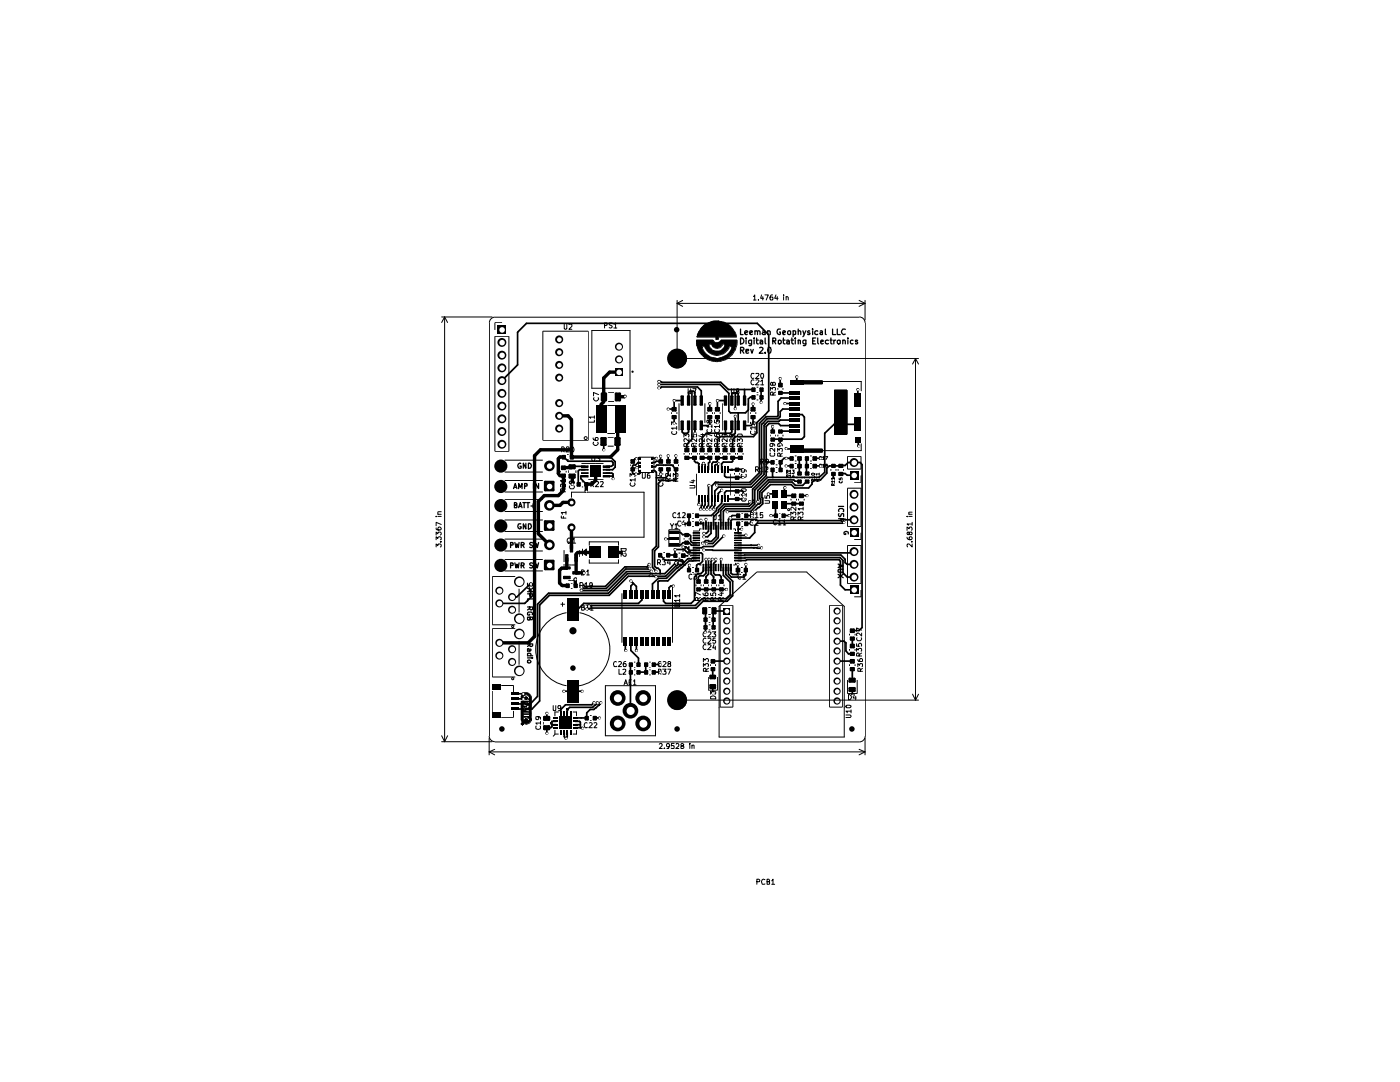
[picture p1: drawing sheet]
<svg xmlns="http://www.w3.org/2000/svg" width="279mm" height="216mm" viewBox="0 0 279 216" stroke-linecap="round" stroke-linejoin="round" font-family="sans-serif">
<g fill="none" stroke="#000" stroke-width=".2">
<path d="M98.8 67.1h2.8v22.9h-2.8zM100.2 64.4h-1.4v1.4M108.3 66.1h9.1v21.7h-9.1zM112.6 64.7v.9l.2 .1 .3-.1v-.9M113.5 64.8h.6v.3l-.6 .6h.6M118.1 66h7.6v11.5h-7.6zM118.5 79.3v.4l.4 .3 .6-.3-.1-.4M119.5 78.7l-1-.4v.7M120.7 64.9h.5v-.4l-.5-.1v1M121.4 78.4h1.2M122.2 64.4l-.6 .1v.3l.6 .4a.36 .36 0 0 1-.6 .2M122.5 64.7l.4-.3v1"/>
<path d="M122.5 65.4h.6M124.6 78.9h.2l.1 .2-.1 .2h-.2l-.1-.2zM126.2 74.1l.2 .1-.1 .1-.2-.1zM131.4 75.9h.2l.1 .2-.1 .2h-.2l-.1-.2zM131.4 76.5h.2l.1 .2-.1 .2h-.2l-.1-.2zM131.4 77.2h.2l.1 .2-.1 .2h-.2l-.1-.2zM134.4 79.7h.2l.1 .2-.1 .2h-.2l-.1-.2zM137.3 77.6l.1 1 .4-.1v-.9M138.3 77.6h.6l-.4 1M139.1 69h.1M139.1 69l.1 .4M139.1 69h2.4"/>
<path d="M139.2 69.4h.1M139.2 69.4a3.9 3.9 0 0 0 3.4 2.7M139.2 69.4h1M139.9 65.5a4.1 4.1 0 0 1 6.9 1l.2 .8h-3.6l-.1 .5h-.4v-.5h-3.8l.3-1zM140.2 69.3h.1M140.2 69.4h.1M140.2 69.3a3.1 3.1 0 0 0 2.9 2.2 3.1 3.1 0 0 0 3-2.1M140.2 69.3l.1-.2 .3 .1a2.99 2.99 0 0 0 2.3 1.7M141.9 69.6h.1M142.1 68.9h.1M142.1 68.9a1.09 1.09 0 0 0 1 .6 1.09 1.09 0 0 0 1-.6M142.1 68.9l-.2-.3-.4 .2a1.59 1.59 0 0 0 1.6 1.3 1.59 1.59 0 0 0 1.6-1.3l-.3-.2-.3 .3"/>
<path d="M142.4 67.9h.1M142.4 67.9l.2 .4a.9 .9 0 0 0 1.3-.4h3.2a4 4 0 0 1-4.5 4.2M142.4 67.9h-3.4l.1 1.1M142.6 72.1h.1M142.9 67.7h.1M142.9 70.9h.1M143.1 79.7h.2l.1 .2-.1 .2h-.2l-.1-.2zM143.2 67.8h.1M143.3 64.1h.1M143.4 67.6h.1M144.1 68.9h.1M146 77.6l.1 1 .4-.1v-.9"/>
<path d="M146.1 69.4h.1M146.1 69.4l-.4-.3a2.76 2.76 0 0 1-2.8 1.8M147.2 78.1l-.3-.3 .1-.2h.3l.2 .2-.2 .3h-.3v.5h.4l.1-.4-.2-.1M150.5 75.9a.45 .45 0 0 0-.6 .4 .45 .45 0 0 0 .6 .4M150.5 74.6l-.5-.1a.52 .52 0 0 0-.1 .6 .52 .52 0 0 0 .6 .3M150.9 75.9l.3-.1 .3 .1v.2l-.7 .7h.7M150.9 74.6l.5-.1 .1 .3-.7 .7h.7M151 79.8h.3M151 77.3h.3M151 78.3h.3M151 78.8h.3M151.8 76.1l.3-.3v1"/>
<path d="M151.8 76.8h.6M151.9 74.6l.1-.1a.52 .52 0 0 1 .4 .5 .52 .52 0 0 1-.3 .5l-.2-.1-.1-.3zM153.8 77.9v-.6l.4 .3 .1-.3h.4v.6M154.2 76.5l.1-.2h.3l.2 .2-.1 .4h-.4l-.1-.4-.3-.2-.1 .2v.4h.3l.1-.2M154.3 78.8v-.5l-.5-.1v.6h1M154.8 78.2l-.5 .4M155.2 77.4v.4M155.6 75.3h.2l.1 .2-.1 .2h-.2l-.1-.2zM156.3 77.4v.4M158.9 75h.2l.1 .2-.1 .2h-.2l-.1-.2zM160.6 76.1h11.3v1.9M171.1 77.5h.2l.1 .2-.1 .2h-.2l-.1-.2z"/>
<path d="M171.5 63.2a1.14 1.14 0 0 1 1.1 1.2M171.5 63.3h-72.7a1.1 1.1 0 0 0-1.1 1.1v82.5a1.06 1.06 0 0 0 1.1 1.1M172.7 64.4v82.5a1.19 1.19 0 0 1-1.2 1.1h-72.7M100.7 99.7h7.6M100.7 91.8h7.6M100.7 94.2h7.6M100.7 95.9h7.6M100.7 98.2h7.6M111.9 93.9v.4M112.1 89.7h.5v-.4l-.2-.1h-.3v1M112.3 89.7l.3 .5M112.4 98.1v-.5l-.5-.1-.1 .6h1.1"/>
<path d="M112.9 96.6v.6l-.6-.6h-.4v.5M112.9 95.9h-1.1l.3 .3M112.9 97.5l-.5 .4M112.9 95.6v.6M113 93.9v.4M113 89.3l.4-.1 .2 .3-.7 .7h.7M113.2 91.7h.3M113.2 90.7h.3M113.5 93.9v.5M113.7 96.9l-.1 .3 .3 .3h.5l.2-.3v-.3M114 96.2l.1-.2h.5v.2v.3h-.5l-.1-.4-.3-.1v.5h.3v-.1M114 99.2v-1h14.5v9h-14.5v-.9"/>
<path d="M114.1 96.4h.2l.1 .2-.1 .2h-.2l-.1-.2zM114.2 89.2a.63 .63 0 0 1 .2 1 .54 .54 0 0 1-.5-.5 .54 .54 0 0 1 .3-.5zM114.9 93.9v.5M116 92.5h4.4M116.1 93h1.3v.2h-1.3zM116.1 94.3h1.3v.2h-1.3zM116.1 93.6h1.3v.2h-1.3zM116.1 94.9h1.3v.3h-1.3zM116.1 96.1h.3M116.1 97.2h.3M116.7 87.2h.4v.4h-.4zM116.9 97.9h.2l.1 .1-.1 .2h-.2l-.1-.2z"/>
<path d="M117.4 95.7h3M117.9 96.6l.6-.1v-.3l-.6-.1v1M118.1 91.1l.1 .9h.4l.1-.9M118.1 96.6l.4 .5M118.4 87.4l.1 .3 .7 .2 .2-.3-.2-.3-.4 .1v.4l.2 .1M118.5 88.2l-.1 .4 .4 .3 .6-.3-.1-.4M118.6 83.8v.4h-1M118.6 83.2h-1l.3 .3M118.6 83v.5M118.9 96.2l.5-.1 .1 .3-.7 .7h.7M119 91.1h.7l-.3 .3 .3 .2v.3l-.1 .1h-.6M119.8 96.2l.5-.1 .1 .2-.6 .8h.6"/>
<path d="M120.4 89.6h.2l.1 .1-.1 .2h-.2l-.1-.2zM120.4 93h1.3v.2h-1.3zM120.4 94.3h1.3v.2h-1.3zM120.4 94.9h1.3v.3h-1.3zM120.4 93.6h1.3v.2h-1.3zM121.2 86.5h1.5M121.2 80.9h1.5M121.3 87.3h1.2M121.3 89h1.2M121.4 80.1h1.2M122.2 95.3h.2l.2 .2-.2 .2h-.2l-.1-.2zM125.7 95.1v-.6l.4 .3 .1-.3h.5v.6"/>
<path d="M125.8 92.7v.3M125.8 96.4a.47 .47 0 0 0 .4 .6 .47 .47 0 0 0 .5-.6M126.7 95.8h-1l.3 .2M126.7 95.4v.6M126.8 92.7v.3M126.8 94.4h.2l.1 .2-.1 .2h-.2l-.1-.2zM126.9 91.3h.2l.1 .2-.1 .2h-.2l-.1-.2zM127 93.1h.2l.1 .2-.1 .2h-.2l-.1-.2zM127.5 91.2h3v3.1h-3zM128.2 94.4l.1 1h.4l.1-.1v-.9M129.6 94.4l-.3 .1-.1 .2v.6h.5l-.1-.5h-.3l-.1 .2M130.9 91.3h.2l.1 .1-.1 .2h-.2l-.1-.2z"/>
<path d="M130.9 91.3l.2 .1-.1 .2-.1-.2zM131.4 92.7v.3M131.4 96.4a.47 .47 0 0 0 .4 .6 .47 .47 0 0 0 .5-.6M131.7 94.6h.6M131.7 90.8h.2l.1 .2-.1 .2h-.2l-.1-.2zM131.7 94.4h.2l.1 .2-.1 .2h-.2l-.1-.2zM132 94.4v.7l-.8-.3M132.3 95.8h-1l.3 .2M132.3 95.4v.6M132.4 92.7v.3M132.9 92.7v.3M133.3 90.7h.2l.1 .2-.1 .2h-.2l-.2-.2z"/>
<path d="M133.3 81.4h.2l.1 .2-.1 .2h-.2l-.2-.2zM133.4 96v-.4l-.3-.2-.3 .1v.5h1M133.8 94.5v.6l-.5-.6h-.4v.6M133.8 95.4l-.4 .4M133.9 92.7v.3M134 82.3v.3M134.1 86.1a.45 .45 0 0 0 .4 .6 .45 .45 0 0 0 .5-.6M134.4 95.1v-.6l.3 .2 .1-.2h.4v.6M134.4 92.7v.3M134.4 84.2h.2l.1 .2-.1 .2h-.2l-.1-.2zM134.8 90.7h.2l.1 .2-.1 .2h-.2l-.1-.2zM134.9 96l-.1-.6h-.3l-.1 .6h.9"/>
<path d="M135 85.4h-1l.3 .3M135 84.6l-1-.4v.6M135 85.1v.6M135.1 82.3v.3M135.3 95.4l-.4 .4M135.4 92.7v.3M135.5 80.5v5.4M136.5 87.2v-.6l.4 .4 .1-.4h.4v.6M136.5 90.4v.3M137 89.1v-.5l-.3-.1-.2 .1v.5h1M137.5 87.5v.6l-.6-.6h-.3v.6M137.5 88.5l-.5 .3"/>
<path d="M137.6 90.4v.3M137.7 96.9h1l-.1 .5h-.9M138 86.6v.5l.5 .1-.1-.5 .5-.1v.6M138 95.9h.7M138.1 90.4v.3M138.3 95.8v.6l-.6-.2M138.5 88.5h.2l.1 .1-.1 .2h-.2l-.1-.2zM138.5 89.1v-.5l-.3-.1-.2 .6h1M138.6 86.3h.2l.1 .1-.1 .2h-.2l-.1-.2zM139 94.5v4.4M139 87.5v.6l-.7-.6-.3 .2 .1 .4M139 88.5l-.5 .3"/>
<path d="M139.2 90.4v.3M139.6 90.4v.3M139.9 86.7h.6M140 89.1v-.5l-.3-.1-.2 .6h1M140.2 86.5v.7l-.8-.2M140.3 92.3h.2l.1 .2-.1 .1h-.2l-.1-.1zM140.5 87.5v.6l-.7-.6-.3 .2 .1 .4M140.5 88.5l-.5 .3M140.7 80.5v3.9M140.7 90.4v.3M141.1 82.3v.3M141.1 90.4v.3"/>
<path d="M141.1 85.7a.47 .47 0 0 0 .5 .7 .47 .47 0 0 0 .4-.7M141.4 96.7h.2l.1 .2-.1 .1h-.2l-.1-.1zM141.5 84l.1-.2h.4l.1 .2-.1 .3-.4 .1-.1-.5-.4-.1v.4l.1 .2 .3-.1v-.1M141.5 84.7h.3l.1 .2-.1 .2h-.3l-.1-.2zM141.5 88.5h.3l.1 .1-.1 .2h-.3l-.1-.2zM141.5 80.3h.3l.1 .2-.1 .2h-.3l-.1-.2zM141.6 89.1v-.5l-.4-.1-.1 .6h1M142.1 87.5v.6l-.8-.6-.2 .2v.4M142.1 87l-1-.5v.7M142.1 85.1h-1l.2 .2M142.1 88.5l-.5 .3M142.1 84.8v.5"/>
<path d="M142.2 82.3v.3M142.2 90.4v.3M142.6 83.8v.5l.5 .1-.1-.5 .5-.1v.6M142.6 86.7l.1 .3 .7 .2 .2-.2-.1-.4-.5 .1v.4l.2 .1M142.6 82.3v.3M142.6 90.4v.3M142.7 85.7a.47 .47 0 0 0 .4 .7 .47 .47 0 0 0 .4-.7M142.9 96.6h.2l.1 .2-.1 .2h-.2l-.1-.2zM143.1 84.1h.2l.1 .2-.1 .2h-.2l-.1-.2zM143.1 89.1v-.5l-.3-.1-.2 .6h1M143.3 92.4h.2l.1 .1-.1 .2h-.2l-.1-.2zM143.6 85.1h-1l.2 .2"/>
<path d="M143.6 87.5v.6l-.8-.6-.2 .2 .1 .4M143.6 84.8v.5M143.6 88.5l-.5 .3M143.7 82.3v.3M143.7 90.4v.3M143.9 97.6h.2l.1 .2-.1 .2h-.2l-.1-.2zM144.1 80.5v5.4M144.1 90.4v.3M144.5 86.6l.2 .1v.4l-.4 .1-.2-.2 .1-.4h.7l.2 .3v.2M144.6 88.5h.2l.1 .1-.1 .2h-.2l-.1-.2zM144.6 89.1v-.5l-.3-.1-.2 .6h1M145.1 87.5v.6l-.7-.6-.3 .2 .1 .4"/>
<path d="M145.1 88.5l-.5 .3M145.2 90.4v.3M145.7 90.4v.3M145.8 93.6h.5v.3h-.5zM145.8 94.5v4.4M146.1 86.8v-.2h.5v.2v.3l-.4 .1-.1-.5-.4-.1v.5l.2 .1 .2-.2M146.1 89.1v-.5l-.3-.1-.2 .6h1M146.6 94.4v.3M146.6 98.7v.2M146.6 82.9h.2l.1 .2-.1 .1h-.2l-.1-.1zM146.6 81.3h.2l.1 .2-.1 .2h-.2l-.1-.2zM146.6 87.5v.6l-.7-.6-.3 .2 .1 .4"/>
<path d="M146.6 88.5l-.5 .3M146.8 90.4v.3M147.2 88.1v-.6l.4 .4v-.3l.4-.1 .2 .2-.1 .4M147.2 90.4v.3M147.2 86.7l.8-.1 .2 .3a.55 .55 0 0 1-.5 .3 .55 .55 0 0 1-.5-.3zM147.6 94.4v.3M147.6 98.7v.2M147.6 88.5h.2l.2 .1-.2 .2h-.2l-.1-.2zM147.7 89.1v-.5l-.4-.1-.1 .6h1M147.9 97.7l.2-.2h.7l.1 .4-.1 .1h-.7zM148 99.4l-.1 .3 .3 .3h.5l.2-.3-.1-.3M148.1 94.7l-.2 .2 .3 .4 .6-.1v-.5"/>
<path d="M148.2 93.5h.2l.1 .2-.1 .2h-.2l-.2-.2zM148.2 95.1h.2l.1 .2-.1 .1h-.2l-.2-.1zM148.2 88.5l-.5 .3M148.2 99.4h.2l.1 .2-.1 .2h-.2l-.1-.2zM148.2 98.5h.2l.1 .1-.1 .2h-.2l-.1-.2zM148.3 90.4v.3M148.4 93.7l.2 .2-.1 .3h-.4l-.2-.1 .2-.4h.6l.2 .2v.3M148.9 98.7h-1l.3 .2v.2M148.9 98.5v.6M149.3 80.5v3.9M149.5 99.9h.2l.1 .2-.1 .2h-.2l-.1-.2zM149.7 82.3v.3"/>
<path d="M149.8 84.2v.3a.62 .62 0 0 0 .9 .1l-.1-.4h-.4l-.1 .3 .2 .3M149.9 86l-.1 .4a.55 .55 0 0 0 .9 0l-.1-.4M150.2 84.7h.2l.1 .2-.1 .2h-.2l-.1-.2zM150.2 80.4h.2l.1 .2-.1 .2h-.2l-.1-.2zM150.7 85.3h-.9l.2 .4M150.7 85.1v.6M150.8 93.7l.5-.1 .1-.2-.2-.3h-.4v1.1M150.8 82.3v.3M151 93.7l.4 .5M151.1 99.9h.2l.1 .2-.1 .2h-.2l-.1-.2zM151.7 93.5l.4-.4v1.1M151.7 94.2h.6"/>
<path d="M151.8 80.1h.2l.1 .2-.1 .2h-.2l-.1-.2zM151.8 92.1h.5l.1-.3-.2-.2h-.4v1M152.1 92.1l.3 .5M152.7 99.9l.9 .1-.1 .4h-.8M152.7 98.9v.5h.4v-.5l.5 .1-.1 .4M152.7 93.2h.5v.4l-.5 .6h.5M153.2 98.4h.2l.1 .2-.1 .1h-.2l-.1-.1zM153.3 92l-.1 .2h-.4l-.1-.4 .3-.2 .3 .1v.7l-.2 .2h-.3M153.7 86.7v.4M153.8 90.4l-.1 .4 .1 .2h.6l.2-.2-.1-.4M154.1 84.9h.2l.1 .2-.1 .2h-.2l-.1-.2zM154.1 88.5l.2 .2-.1 .4h-.4l-.1-.5a.62 .62 0 0 1 .9 .1v.3"/>
<path d="M154.6 89.5v.6l-.5-.6-.4 .1 .1 .4M154.7 86.7v.4M154.8 91.7h.4M154.8 93.3h.4M154.8 94.3h.4M154.8 92.8h.4M155.2 90.1v-.6l.3 .3 .1-.3h.4v.6M155.2 86.7v.4M155.6 88.5h.2l.1 .1-.1 .2h-.2l-.1-.2zM155.6 88.5l.2 .2-.1 .4h-.4l-.1-.5a.62 .62 0 0 1 .9 .1v.3M155.7 91l-.1-.6h-.3l-.1 .6h.9M156.1 90.4l-.4 .4"/>
<path d="M156.3 86.7v.4M156.5 97.1h.2l.1 .2-.1 .2h-.2l-.1-.2zM156.5 80.3h.2l.1 .2-.1 .2h-.2l-.1-.2zM156.8 91.3h.2l.1 .1-.1 .2h-.2l-.1-.2zM156.8 92.8h.2l.1 .2-.1 .2h-.2l-.1-.2zM156.8 89.3h.2l.1 .2-.1 .2h-.2l-.1-.2zM157 94.2h.3v-.3l-.3-.1v.7M157 95.1l.3-.1-.1-.3h-.2v.6M157.1 94.2l.2 .3M157.1 95.1l.2 .2M157.6 94.1l.1-.3v.7M157.6 94.9l.1-.2v.6"/>
<path d="M157.6 94.5h.3M157.6 95.3h.3M157.9 99.5v.4M158.2 93.8h.3l-.2 .3 .2 .1v.2h-.3M158.3 94.7l-.1 .5h.4M158.4 94.9v.4M158.6 92h.4M158.6 92.5h.4M158.6 93.5h.4M158.6 91h.4M159 99.5v.4M159 95.1v.4"/>
<path d="M159.4 99.5v.4M160.1 95.1v.4M160.5 99.5v.4M160.6 95.1v.4M160.9 98.7h.2l.1 .2-.1 .2h-.2l-.1-.2zM161.6 95.1v.4M161.7 92h.3M161.7 92.5h.3M161.7 93.5h.3M161.7 91h.3M162 94.5h.6v.2l-.5 .1-.1-.1zM162.3 96v-.2l-.3-.1v.3h.6"/>
<path d="M162.6 95.3h-.6l.1 .1M162.6 95.7l-.3 .1M162.6 95v.4M163.2 96v-.3h-.4v.3h.7M163.5 95.3h-.7l.2 .1M163.5 94.6h-.7l.2 .2M163.5 95.7l-.3 .1M163.5 94.4v.4M163.5 95v.4M163.6 91.4h.3v-.3h-.3v.6M163.6 93l.3-.1v-.3h-.3v.6M163.6 91.3h.2l.2 .1-.2 .2h-.2l-.1-.2z"/>
<path d="M163.6 92.8h.2l.2 .2-.2 .2h-.2l-.1-.2zM163.7 91.4l.2 .3M163.7 93l.2 .2M164.2 91.3l.1-.2v.6M164.2 92.8l.1-.2v.6M164.2 91.7h.3M164.2 93.2h.3M164.8 91.1h.4l-.4 .6M164.8 92.9v-.3h.3v.2l-.3 .2v.2l.3-.1-.1-.2M165.8 93.6v.3M165.9 95.4l.2 .3h.4v-.4h-.3l.1 .4M166.2 95.6h.2l.1 .2-.1 .1h-.2l-.1-.1z"/>
<path d="M166.3 96.9l-.1-.4h-.2l-.1 .4h.6M166.5 96.1h-.6l.2 .2M166.5 96.5l-.2 .3M166.5 95.9v.4M166.8 93.6v.3M167.3 93.6v.3M167.5 95.4v.3l.2 .1v-.4l.3-.1 .1 .5M167.6 96l-.1 .3 .1 .1h.4l.1-.4M168.4 93.6v.3M169.1 91.1h2.7v2.5h-2.7zM169.1 97.4h2.7v7.6h-2.7zM171.3 88.8h.2l.1 .2-.1 .2h-.2l-.1-.2z"/>
<path d="M171.8 94.9v1.3h-1.3M171.9 88.6v1.3h-11.3M100.7 102.1h7.6M100.7 103.8h7.6M100.7 106h7.6M100.7 107.6h7.6M100.7 109.9h7.6M100.7 111.6h7.6M100.7 113.9h7.6M102.8 115h-4.5v9.7h4.5M103.6 117.5v4.7M105.8 117h.2l.1 .2-.1 .2h-.2l-.1-.2z"/>
<path d="M105.8 116.3h.2l.1 .2-.1 .2h-.2l-.1-.2zM112 103v.4h.9M112.4 112.7h2.4M112.4 103v.4M112.6 109.8v2.3M112.9 102.3h-.9l.3 .3M112.9 102v.6M113.3 107.5l.2-.1 .4 .1-.1 .9h-.4l-.2-.4zM113.4 115.9h1.4M113.5 108.1l.5 .4M113.9 116.4h.4M113.9 117.4h.4"/>
<path d="M114.3 107.7l.3-.3v1M114.3 108.4h.6M114.7 115.4h.2l.1 .2-.1 .2h-.2l-.1-.2zM115.6 109.8v1.3M115.7 116.8h.5l.1-.3-.1-.3h-.5v1.1M115.9 116.3h.2l.1 .2-.1 .2h-.2l-.1-.2zM115.9 117.6h.2l.1 .2-.1 .2h-.2l-.1-.2zM115.9 116.9h.2l.1 .2-.1 .2h-.2l-.1-.2zM116 110.2h1.3M116 116.8l.3 .5M116.1 113.7a.59 .59 0 0 1 .5 .4 .59 .59 0 0 1-.1 .6h-.4zM116.2 109.6v1.2"/>
<path d="M116.2 110.2l.8 .5M116.2 110.2l.8-.6v1.2zM116.2 110.2l.8 .1M116.2 110.2l.8 .3M116.2 110.2l.8 .4M116.4 114.1h.2l.1 .2-.1 .2h-.2l-.1-.2zM116.7 116.6l.3-.4v1.1M116.7 117.3h.6M117 110l-.8 .2M117 110.1l-.8 .1M117 109.7l-.8 .5M117 109.8l-.8 .4"/>
<path d="M117.1 114l.3-.3v1M117.1 114.7h.5M117.6 108.8v-.7h5.8v.7M117.6 111.7v.7h5.8v-.7M118.2 116.7l-.2 .2-.3-.1v-.5h.5v.7l-.2 .3h-.2M124 109.5h1a.52 .52 0 0 1-.5 .6 .52 .52 0 0 1-.5-.6zM124.1 118.5v9.7M124.4 110h.2l.1 .2-.1 .2h-.2l-.1-.2zM124.9 110.4v.6h-.4l-.5-.6v.6M125.8 115.7h.2l.1 .2-.1 .2h-.2l-.1-.2zM129.4 112.4h.2l.2 .2-.2 .2h-.2l-.1-.2zM129.5 113.2h.2l.1 .2-.1 .2h-.2l-.1-.2z"/>
<path d="M129.9 113.8h.2l.1 .2-.1 .2h-.2l-.1-.2zM130.8 113.8h.2l.1 .2-.1 .2h-.2l-.1-.2zM130.8 114.9h.2l.1 .2-.1 .2h-.2l-.1-.2zM131.2 112.3h.5l.1-.2v-.3l-.6-.1v1M131.5 112.3l.3 .4M132.2 111.7h.6l-.3 .4 .3 .1v.4h-.6M132.4 110.3h.3M132.4 111.3h.3M132.7 107.3h.2l.2 .2-.2 .2h-.2l-.1-.2zM133.4 111.7l-.2 .7h.6M133.5 106h2.2M133.5 105.7h2.2v3.4h-2.2z"/>
<path d="M133.7 112v.7M133.8 104.5l.3 .5 .4-.5M134.1 105v.5M134.2 117.1v11.1M134.3 116.7h.2l.1 .2-.1 .2h-.2l-.1-.2zM134.6 109.5h.2l.1 .1-.1 .2h-.2l-.1-.2zM134.7 104.7l.3-.2v1M134.7 105.5h.6M134.8 112.1h.2l.1 .2-.1 .2h-.2l-.1-.2zM134.8 112.3h.3l.3-.3-.1-.2-.5-.1v1M134.9 102.4l-.3-.1-.3 .2v.5l.2 .3 .4-.1M135 112.3l.4 .4"/>
<path d="M135.2 102.6l.4-.3v1M135.2 103.3h.6M135.4 110.4h.4M135.4 111.4h.4M135.5 112.1h.2l.1 .2-.1 .2h-.2l-.1-.2zM135.6 119.8h-1l.4 .3M135.6 118.9h-1l.4 .2M135.6 118.6v.5M135.6 119.6v.5M135.9 112.1l-.2-.2 .1-.1 .3-.1 .2 .2-.1 .2-.4 .1v.5h.4l.1-.3-.2-.3M135.9 104.1l-.5-.1a.54 .54 0 0 0-.2 .7 .54 .54 0 0 0 .7 .2M136.2 108.9h.2l.1 .2-.1 .2h-.2l-.1-.2z"/>
<path d="M136.2 104.2h.2l.1 .2-.1 .2h-.2l-.1-.2zM136.2 102.4h.5v.3l-.6 .6h.6M136.3 109.6l.5-.1 .1-.3-.2-.1h-.4v1M136.5 103.9l-.3 .8h.6M136.5 107.4v.3M136.6 109.6l.3 .5M136.7 104.3v.7M137.2 109.3l.3-.2v1M137.2 110.1h.6M137.4 110.7h.2l.1 .2-.1 .2h-.2l-.1-.2zM137.5 112.6h.2l.1 .2-.1 .2h-.2l-.1-.2zM137.5 107.4v.3"/>
<path d="M138.1 114.6h-.3l-.3 .2v.5l.3 .3 .3-.1M138.1 113.2h.4M138.1 105h.4M138.1 114.3h.4M138.1 102.4h.4M138.1 103.4h.4M138.1 104h.4M138.3 108.3l1.3 .1zM138.3 110.2h1.3v.2h-1.3zM138.3 106.3h1.3v.1h-1.3zM138.3 106.8h1.3v.1h-1.3zM138.3 107.3h1.3v.1h-1.3z"/>
<path d="M138.3 107.8l1.3 .1zM138.3 108.7h1.3v.2h-1.3zM138.3 109.2h1.3v.2h-1.3zM138.3 109.7h1.3v.2h-1.3zM138.3 110.7h1.3v.2h-1.3zM138.3 111.3h1.3v.1h-1.3zM138.3 111.8h1.3v.1h-1.3zM138.4 114.6h.6l-.3 .4 .3 .1v.4h-.6M138.9 116.6v.4M139.3 119.8v-.5h-.4l-.1 .5h1M139.3 100.5h.2l.2 .2-.2 .2h-.2l-.1-.2zM139.6 112.3v.4h.4"/>
<path d="M139.7 101.4h.2l.1 .2-.1 .2h-.2l-.1-.2zM139.8 103.6h.2l.1 .2-.1 .2h-.2l-.1-.2zM139.8 118.7l-1-.5v.7M139.8 119.2l-.5 .4M139.9 116.6v.4M140 105.5h-.4v.5h-1.3M140.1 108.2h.2l.1 .2-.1 .2h-.2l-.1-.2zM140.3 118.4l.1 .3a.74 .74 0 0 0 .9 .1v-.4l-.4-.1-.2 .1v.4l.2 .1M140.3 104.2h.2v1.4h-.2zM140.3 112.6h.2v1.3h-.2zM140.4 106.2h.2l.1 .2-.1 .2h-.2l-.1-.2zM140.4 109.5h.2l.1 .2-.1 .2h-.2l-.1-.2z"/>
<path d="M140.4 106.9h.2l.1 .2-.1 .2h-.2l-.1-.2zM140.4 101.4h.2l.1 .2-.1 .2h-.2l-.1-.2zM140.4 116.6v.4M140.8 111.4h.2l.1 .2-.1 .2h-.2l-.1-.2zM140.8 103.4h.2l.1 .2-.1 .2h-.2l-.1-.2zM140.8 119.8v-.5h-.4l-.1 .5h1M140.8 104.2h.2v1.4h-.2zM140.8 112.6h.2v1.3h-.2zM140.9 108.3h.2l.1 .2-.1 .1h-.2l-.1-.1zM141 101.4h.2l.1 .2-.1 .2h-.2l-.2-.2zM141.3 119.2l-.5 .4M141.3 104.2h.2v1.4h-.2z"/>
<path d="M141.3 112.6h.2v1.3h-.2zM141.4 111.4h.2l.1 .2-.1 .2h-.2l-.1-.2zM141.4 116.6v.4M141.6 101.4h.2l.1 .2-.1 .2h-.2l-.1-.2zM141.8 118.4v.4l.5 .1-.1-.5h.6v.5M141.8 104.2h.2v1.4h-.2zM141.8 112.6h.2v1.3h-.2zM141.9 116.6v.4M142.1 111.4h.2l.1 .2-.1 .2h-.2l-.2-.2zM142.3 101.4h.2l.1 .2-.1 .2h-.2l-.1-.2zM142.3 119.8v-.5h-.4l-.1 .5h1M142.3 104.2h.2v1.4h-.2z"/>
<path d="M142.3 112.6h.2v1.3h-.2zM142.4 102.7v.8l.2 .2 .3-.2v-.8M142.7 111.4h.2l.1 .2-.1 .2h-.2l-.1-.2zM142.8 104.2l.1 1.4zM142.8 112.6l.1 1.3zM142.8 119.2l-.5 .4M143 116.6v.4M143.3 103l.4-.3v1M143.3 103.7h.6M143.3 104.2l.1 1.4zM143.3 112.6l.1 1.3zM143.5 116.6v.4"/>
<path d="M143.7 118.4h.7M143.8 104.2h.1v1.4h-.1zM143.8 112.6h.1v1.3h-.1zM143.8 111.4h.2l.1 .2-.1 .2h-.2l-.1-.2zM143.9 119.8v-.5h-.5l-.1 .5h1.1M144 118.2v.7l-.7-.3M144.3 104.2h.1v1.4h-.1zM144.3 112.6h.1v1.3h-.1zM144.3 106.7h.2l.2 .2-.2 .2h-.2l-.1-.2zM144.4 119.2l-.5 .4M144.5 116.6v.4M144.8 104.2h.2v1.4h-.2z"/>
<path d="M144.8 112.6h.2v1.3h-.2zM144.8 117.4h.3l.1 .2-.1 .2h-.3l-.1-.2zM145 101.9h.2l.1 .2-.1 .2h-.2l-.1-.2zM145.3 104.2h.2v1.4h-.2zM145.3 112.6h.2v1.3h-.2zM145.6 103.1h.2l.1 .2-.1 .2h-.2l-.1-.2zM145.8 104.2h.2v1.4h-.2zM145.8 112.6h.2v1.3h-.2zM146.3 105.5h.5v.5M146.6 108.3l1.3 .1zM146.6 110.2h1.3v.2h-1.3zM146.6 110.7h1.3v.2h-1.3z"/>
<path d="M146.6 111.3h1.3v.1h-1.3zM146.6 111.8h1.3v.1h-1.3zM146.6 109.2h1.3v.2h-1.3zM146.6 106.3h1.3v.1h-1.3zM146.6 106.8h1.3v.1h-1.3zM146.6 107.3h1.3v.1h-1.3zM146.6 107.8l1.3 .1zM146.6 108.7h1.3v.2h-1.3zM146.6 109.7h1.3v.2h-1.3zM146.8 112.3v.4h-.5M147.1 112.4h.2l.1 .2-.1 .2h-.2l-.1-.2zM147.8 114.6a.45 .45 0 0 0-.6 .5 .45 .45 0 0 0 .6 .4"/>
<path d="M147.9 113.2h.3M147.9 114.3h.3M147.9 105.4h.2l.1 .2-.1 .2h-.2l-.1-.2zM148 105h.3M148 102.4h.3M148 103.4h.3M148 104h.3M148.3 114.9l.2-.3v1M148.3 115.6h.5M148.7 112.4h.2l.2 .2-.2 .2h-.2l-.1-.2zM148.7 106.6h.2l.2 .2-.2 .2h-.2l-.1-.2zM149.8 102.9l.5-.1 .1-.3-.2-.2h-.4v1"/>
<path d="M149.8 104.2h.2l.2 .2-.2 .2h-.2l-.1-.2zM149.9 102.7h.2l.1 .2-.1 .2h-.2l-.1-.2zM150 102.9l.4 .4M150.4 103.9a.49 .49 0 0 0-.7 .1 .49 .49 0 0 0 .1 .7l.1 .1 .5-.1M150.5 101.8h.2l.1 .2-.1 .2h-.2l-.1-.2zM150.7 102.6l.3-.3v1M150.7 103.9l.4-.1 .2 .3-.7 .7h.7M150.7 103.3h.6M151 114.2l-7.5 6.8v26.1h25v-26.1l-7.5-6.8M151 114.1h10M151.3 108.6h.2l.1 .2-.1 .2h-.2l-.1-.2zM151.9 109.1h.2l.1 .2-.1 .2h-.2l-.1-.2z"/>
<path d="M152.2 102.3h-.5v.5h.5l-.1 .5-.4-.1M153.7 102.7h.2l.2 .2-.2 .2h-.2l-.1-.2zM154.9 103.8l-.4-.1-.2 .3v.5l.4 .2h.2M155.3 104h.2l.1-.3v1M155.3 104.7h.6M155.5 102.4h.2M155.5 103.4h.2M156.3 104l.3-.3v1M156.3 104.7h.5M157.3 101.5h.2l.1 .2-.1 .2h-.2l-.1-.2zM157.4 102.7h.2l.1 .2-.1 .2h-.2l-.1-.2zM157.8 102.8v-.6l.4 .3 .1-.3h.5v.6"/>
<path d="M158.3 103.7v-.5l-.4-.1-.1 .6h1M158.8 101.2v.7l-.7-.7-.3 .2 .1 .4M158.8 103.1l-.5 .4M159.3 102.8v-.6l.3 .3 .2-.3h.4v.6M159.8 103.7v-.5l-.5-.1v.6h1M160.3 101.5h-1l.2 .3M160.3 103.1l-.5 .4M160.3 101.2v.6M168.3 104h.2l.1 .2-.1 .2h-.2l-.1-.2zM169.1 108.8h2.7v7.7h-2.7zM171.8 106.3v1.4h-1.3M171.8 117.7v1.4h-1.3"/>
<path d="M98.3 137.9v4.2M100 136.8h2.5v1.3M102.2 124.8h.2l.1 .2-.1 .2h-.2l-.1-.2zM102.2 135.2h.2l.1 .2-.1 .2h-.2l-.1-.2zM102.8 125.4h-4.5v9.7h4.5M103.6 127.9v4.7M104 139.2h.1M104.3 139.3h.2l.1 .1-.1 .2h-.2l-.1-.2zM104.3 138.2h.2l.1 .2-.1 .2h-.2l-.1-.2zM104.4 139.4h.1M104.5 139.5h.1M104.6 138.3h.1"/>
<path d="M104.6 138.3l-.4 .3-.2 .3v.7h.6l-.2-.2M104.6 138.3a1.22 1.22 0 0 1 1.4 .7v4.7a1.05 1.05 0 0 1-1 .8 1.05 1.05 0 0 1-1-.8v-3.8h1.6M104.7 139.3h.1M104.7 139.2h.1M104.7 138.7h.1M104.7 139.2l.2 .3M104.7 138.7l-.3 .3v.4M104.8 139.2h.1M104.9 139.5h.1M104.9 139.1h.1M104.9 138.6h.1M104.9 139.5h.3"/>
<path d="M104.9 139.1l-.2 .1M104.9 139.1l.3 .1M104.9 138.6l.4 .1M104.9 138.6l-.2 .1M104.9 139.6h.1M105.2 139.5h.1M105.2 139.2h.1M105.2 139.2l.1 .2M105.3 139.4h.1M105.3 139.3h.1M105.3 138.7h.1M105.3 139.4l-.1 .1"/>
<path d="M105.3 138.7l.3 .4M105.6 139.9h.1M105.6 139.3h.1M105.6 139.2h.1M105.6 139.1h.1M105.6 139.3l-.1 .2 .1 .1v.8M105.6 139.1v.2M105.6 140l-1.2 .4v.4l.7 .2M111.9 120.6h.8M112.3 120.2v.8M112.4 137.7h.2l.1 .2-.1 .2h-.2l-.1-.2zM113 122.3a7.4 7.4 0 0 0-6.1 7.2 7.4 7.4 0 0 0 6.1 7.3"/>
<path d="M115.7 122.3a7.4 7.4 0 0 1 6 7.3 7.4 7.4 0 0 1-6.1 7.2M116.1 137.7h.2l.1 .2-.1 .2h-.2l-.1-.2zM116.1 121.2h.4l.1-.4-.5-.1v1.1h.4l.2-.4-.3-.2M116.9 120.7h.6M117 121.3h.2l.1 .2-.1 .2h-.2l-.1-.2zM117.3 120.7v1.1M117.4 120.7h.2l.1 .2-.1 .2h-.2l-.1-.2zM117.9 121l.2-.3v1.1M117.9 121.8h.5M120.8 136.8h10v10h-10zM123 132.1a.52 .52 0 0 0-.6 .3 .52 .52 0 0 0 .2 .6l.4-.1M123.4 132.1a.35 .35 0 0 1 .4-.1 .35 .35 0 0 1 .2 .3l-.6 .7h.6"/>
<path d="M123.5 133.5v1h.5M124.3 133.6h.6v.3l-.6 .6h.6M124.5 136.7l.4-1.1 .3 1.1M124.6 136.3h.5M124.8 129.6h.2l.1 .2-.1 .2h-.2l-.1-.2zM124.9 132l-.4 .1a.74 .74 0 0 0 0 .9h.4l.1-.4-.1-.2h-.4l-.1 .2M125.6 136.1h.2M126 135.6h-.4v1.1h.4M126.4 135.9l.3-.3v1.1M126.4 136.7h.5M126.5 133.6h.3M126.5 134.7h.3"/>
<path d="M126.5 132.1h.3M126.5 133.1h.3M126.9 129.6h.2l.1 .2-.1 .2h-.2l-.1-.2zM129.6 133.6h.2M129.6 134.7h.2M129.6 132.1h.2M129.6 133.1h.2M131.4 134.1h.3l.2-.2v-.3l-.5-.1v1M131.6 134.1l.3 .4M131.6 133.9h.2l.2 .2-.2 .2h-.2l-.1-.2zM131.6 132.4h.2l.2 .2-.2 .2h-.2l-.1-.2zM131.9 132.1a.52 .52 0 0 0-.6 .3 .52 .52 0 0 0 .2 .6l.4-.1"/>
<path d="M132.3 133.5h.6l-.3 .4h.2l.1 .2-.1 .4h-.5M132.3 132.1a.35 .35 0 0 1 .4-.1 .35 .35 0 0 1 .2 .3l-.6 .7h.6M133.3 133.5h.6l-.5 1M133.4 132.4l-.1-.1 .1-.2 .3-.1 .2 .3-.1 .1-.4 .1v.5h.4l.1-.3-.2-.3M134.6 120.6l1 .1v.4h-1M140.4 133v-.6l.3 .4 .2-.4h.4v.6M140.4 132.1v-.7l.3 .3 .3-.3h.2l.2 .3-.1 .4M140.6 126h.2l.1 .2-.1 .1h-.2l-.1-.1zM140.9 133.9v-.5h-.4l-.1 .5h1M140.9 127.4a.45 .45 0 0 0-.6 .4 .45 .45 0 0 0 .6 .5M140.9 128.7a.45 .45 0 0 0-.6 .4 .45 .45 0 0 0 .6 .4M140.9 126.2a.45 .45 0 0 0-.6 .4 .45 .45 0 0 0 .6 .4"/>
<path d="M141.3 127.4l.3-.1 .3 .3-.7 .8h.7M141.3 128.7l.3-.1 .3 .3-.7 .7h.7M141.3 126.2l.3-.1 .3 .2-.7 .8h.7M141.4 135.1v2.6h1.8v-2.6M141.4 121.2h.5M141.4 122.6h.5M141.4 133.4l-.5 .3M141.4 124.7h.4M141.4 125.7h.4M141.4 123.1h.4M141.4 124.2h.4M141.8 132.5v.4"/>
<path d="M141.8 139a.58 .58 0 0 1 .7-.1 .58 .58 0 0 1 .3 .5h-1zM141.8 138.5v-.6l.4 .4v-.4h.5l.1 .2-.1 .4M142.1 138.1h.2l.2 .2-.2 .2h-.2l-.1-.2zM142.2 126.1h.6l-.3 .4h.3v.4l-.1 .2-.5-.1M142.5 128.6l-.3 .7h.6M142.8 127.3h-.5l-.1 .5h.6v.4l-.1 .2-.5-.1M142.8 128.9v.7M142.8 132.5v.4M169.1 135.7v2.7h2v-2.7M169.3 138.6h.3l.3 .4-.2 .6h-.4zM169.5 126.5v.3M169.5 129.5v.3"/>
<path d="M169.5 132.5v.4M170 138.6h.2l.1 .2-.1 .2h-.2l-.1-.2zM170.5 138.6l-.2 .7h.6M170.6 126.5v.3M170.6 129.5v.3M170.6 132.5v.4M170.8 138.9v.7M170.9 130v-.6l.4 .3 .2-.3h.4v.6M170.9 128.4v.5h.6l-.2-.3 .2-.2h.3l.2 .2-.1 .3M171 127.3l-.1 .2 .3 .3h.5l.3-.3-.1-.2M171.2 133v-.6l.3 .4 .1-.4h.4v.6M171.2 131.6l.2 .4h.6l.1-.4-.1-.2h-.3l-.2 .3 .2 .3"/>
<path d="M171.5 130.9v-.5l-.5-.1-.1 .6h1.1M171.7 133.9l-.1-.5h-.3l-.1 .5h.9M172 126.3v.6l-.6-.6h-.4v.5M172 125.7l-1.1-.4v.7M172 130.3l-.5 .3M172.1 133.4l-.4 .3M102.5 141.9v1.2h-2.5M104 143.6h.1M104 144.5h.1M104 144.4h.1M104 144.5h.3M104.1 144.5h.1"/>
<path d="M104.1 144.4h.1M104.1 144.6h.1M104.1 144.3h.1M104.1 144.4h.2M104.1 144.5v.1M104.1 144.6l.1 .1M104.1 144.4l-.1 .1M104.2 144.5h.1M104.2 144.4h.1M104.2 144.7h.1M104.2 144.2h.1M104.2 144.3h.1"/>
<path d="M104.2 144.6h.1M104.2 144.2v.1M104.2 144.4v.1M104.3 144.5h.1M104.3 144.4h.1M104.3 144.7h.1M104.3 144.6h.1M104.3 144.3h.1M104.3 144.2h.1M104.3 144.2h-.2v.2M104.3 144.4v.1M104.3 144.6v.1"/>
<path d="M104.3 144.2l.1 .1M104.4 144.2h.1M104.4 144.6h.1M104.4 144.5h.1M104.4 144.4h.1M104.4 144.3h.1M104.4 144.3h-.4v.3h.4M104.4 144.3v.3M104.4 144.5l-.1 .1M104.4 143.6h.1M104.4 142.1h1.2v.4h-1.2M104.4 141.6l1.2 .4"/>
<path d="M104.8 143h.1M104.8 143.5h.1M104.8 140.6h.1M104.8 143.5h.4M104.9 143h.1M104.9 141.4h.1M104.9 140.6h.1M104.9 140.6l.6 .2M104.9 141.4v.1M104.9 141.1h.1M104.9 141.5h.1M104.9 140.7h.1"/>
<path d="M104.9 141.5h.2M105 144.5h.1M105 141h.1M105 143h.1M105.1 141h.1M105.1 141.5h.1M105.1 141.4h.1M105.1 141l-.7 .3v1.7h1.2v-.5h-1.2M105.1 141.5l.5 .2v.3M105.2 143.5h.1M105.2 143h.1M105.2 140.5h.1"/>
<path d="M105.2 143.5l.1 .1M105.3 143.6h.1M105.3 140.8h.1M105.4 143.1h.1M105.4 140.4h.1M105.4 143.1l-.7-.1-.3 .4v.3h.3l.1-.2M105.4 143.1l.1 .2M105.4 140.4l-.6 .2M105.4 140.4h.2M105.5 141.3h.1M105.5 140.8h.1M105.5 140.8h.1v.4l-.1 .1"/>
<path d="M105.5 141.3l-.6 .1M105.5 143.3h.1M105.5 142h.1M105.5 140.4h.1M105.5 143.3l.1 .4h-.3v-.1M105.6 142h.1M105.6 141.9h.1M105.6 140.4h.1M105.6 140.3h.1M106 143.4h.1M106 143.5h.1M106 143.6h.1"/>
<path d="M107 144.9l-.1 .4 .1 .2h.4h.4v-.6M107.4 143l.1 .2-.1 .3h-.5l.1-.5h.7l.2 .2v.3M107.9 144.3h-1l.3 .2M107.9 143.9v.6M108.4 144.1v.5M109 146.1h.2l.1 .2-.1 .2h-.2l-.1-.2zM109 142.1h.2l.1 .2-.1 .2h-.2l-.1-.2zM109.9 144.1v.5M110.4 140.8v.9l.2 .1 .3-.1v-.9M110.7 145.7v.8h.7M110.8 146.5l-.4 .4M111.4 142.1h-.7v.7"/>
<path d="M111.9 141.2l-.1 .2h-.4l-.1-.2 .1-.4h.4a.75 .75 0 0 1-.1 1h-.3M112.8 147.1h.2l.2 .2-.2 .2h-.2l-.1-.2zM113.1 141.4h.4v.3h-.4zM114.4 142.1h.7v.7M115.1 145.7v.8h-.7M116.1 145.1h.3l.1 .2-.1 .2h-.3l-.1-.2zM117.2 144.3a.52 .52 0 0 0-.6 .3 .52 .52 0 0 0 .2 .6l.4-.1M117.6 144.3a.35 .35 0 0 1 .4-.1 .35 .35 0 0 1 .2 .3l-.7 .7h.7M117.7 142.8h.4M117.7 143.8h.4M118.4 140h.2l.1 .2-.1 .2h-.2l-.1-.2zM118.5 144.3l.5-.1 .1 .2-.6 .8h.6"/>
<path d="M119.1 140h.2l.1 .2-.1 .2h-.2l-.1-.2zM119.5 143.1h.2l.1 .2-.1 .1h-.2l-.1-.1zM119.8 140h.2l.1 .2-.1 .2h-.2l-.1-.2zM168.8 142.7h.9l.1 .1-.1 .4h-.9M168.8 140.8l.8-.1 .2 .3-.2 .2h-.6l-.2-.1zM169.8 141.9h-1l.3 .2v.1M169.8 141.6v.6"/>
</g>
<g fill="none" stroke="#000" stroke-width=".25">
<path d="M147.8 65.7v1.1h.5M147.8 67.4l.4 .1 .3 .4a.58 .58 0 0 1-.7 .7zM147.8 69.9h.5l.2-.2-.1-.3-.6-.1v1.2M148 69.9l.5 .6M148.6 66.4l.6-.1-.1-.3-.5 .2v.4l.2 .2 .3-.1M148.9 67.4v.2M148.9 70.1l.5-.1v-.3h-.5v.7h.5M148.9 67.9v.7M149.7 66.4l.5-.1v-.2h-.5v.6h.5M149.8 69.7l.3 .8 .2-.8M150 67.9v.9l-.2 .2h-.3M150 67.9h-.5l-.1 .5a.36 .36 0 0 0 .6 .1"/>
<path d="M150.5 67.4v.2M150.5 67.9v.7M150.7 66.1l.3-.1 .2 .2v.6M150.7 66v.8M150.9 67.9h.4M151 67.4v1.1l.3 .1M151.2 66.2l.1-.2 .4 .2v.6M151.6 69.4l.4-.1 .3 .3-.8 .9h.8M151.7 67.9h.3l.2 .1v.6M152.2 66.1l.3-.1 .2 .2v.6M152.2 68.1l-.5 .1 .1 .4 .4-.1M152.7 66.3l-.6 .2 .2 .3 .4-.1"/>
<path d="M152.7 67.4v1.1l.2 .1M152.7 70.3v.2M153.2 66.1l.3-.1 .2 .2v.6M153.2 66v.8M153.3 69.4l.3-.1a.69 .69 0 0 1-.1 1.2l-.3-.5zM154.2 68h.5l.1-.4-.2-.2h-.4v1.2M154.5 68l.3 .6M155.3 67.9h.4l.2 .1-.1 .5h-.5zM155.7 65.7h-.4a.56 .56 0 0 0-.2 .7 .56 .56 0 0 0 .6 .3v-.4h-.1M156.3 66.4l.5-.1-.2-.3-.3 .1v.6h.4M156.3 67.9h.4M156.3 67.4v1.1l.4 .1"/>
<path d="M157 67.9h.4l.1 .1v.6M157.3 66.1h.5v.6l-.4 .1-.2-.2zM157.5 68.1l-.5 .1 .1 .4 .4-.1M157.9 67.9h.5M158 67.4v1.1l.4 .1M158.3 66.1h.5v.6h-.5M158.3 66v1.2M158.7 67.4v.2M158.7 67.9v.7M159.3 66.1l.3-.1 .2 .2v.6M159.3 67.9h.4v.7M159.3 65.7v1.1"/>
<path d="M159.3 67.9v.7M160.2 66l.3 .8M160.8 66l-.6 1.2M160.8 67.9v.9l-.1 .2h-.4M160.8 67.9h-.5l-.1 .5a.36 .36 0 0 0 .6 .1M161.6 66.1l-.3-.1-.1 .3 .5 .3-.2 .2-.3-.1M162.2 65.7h.1M162.2 66v.8M162.2 68h.4M162.8 67.4h-.6v1.2h.6M163.2 66.1l-.3-.1-.3 .3 .1 .4h.5M163.2 67.4v1.1l.2 .1"/>
<path d="M163.7 66.1h.4v.7M163.8 68.2l.5-.1v-.2h-.3l-.2 .1v.5l.2 .1 .3-.1M164.1 66.3l-.5 .2 .2 .3 .3-.1M164.7 65.7v1l.2 .1M165.3 67.9h-.3l-.3 .1 .1 .5h.5M165.7 67.9h.4M165.8 67.4v1.1l.3 .1M166.2 65.7v1.1h.6M166.4 67.9v.7M166.8 67.9l-.4 .1M167.1 65.7v1.1h.6M167.1 68l.2-.1h.4v.6h-.5z"/>
<path d="M168.2 67.9h.3l.2 .1v.6M168.2 67.9v.7M168.7 65.7h-.5a.57 .57 0 0 0-.2 .7 .57 .57 0 0 0 .7 .3M169.2 67.4v.2M169.2 67.9v.7M170.2 67.9h-.2l-.3 .1 .1 .5h.4M171.2 67.9h-.5v.3l.5 .1v.2h-.5M102.5 97.5l.3-1 .4 1M102.7 97.2h.4M103.5 97.5v-1l.3 .7 .4-.7v1M103.9 92.5a.5 .5 0 0 0-.6 .3 .5 .5 0 0 0 .3 .6l.4-.1v-.3h-.2M104.7 97h.4l.1-.4-.5-.1v1"/>
<path d="M104.9 92.4v1l-.5-1v1M105.5 92.4a.55 .55 0 0 1 .5 .4 .55 .55 0 0 1-.2 .6h-.3zM106.5 96.5v1M107.5 96.5v1l-.6-1v1M101.9 108.8h.4l.1-.5-.5-.1v1.1M101.9 112.8h.4l.1-.4-.5-.1v1M102.7 100.8h.4v-.4l-.4-.1v1h.4l.1-.4-.3-.1M102.7 108.2l.3 1.1 .2-.8 .2 .8 .2-1.1M102.7 112.3l.3 1 .2-.7 .2 .7 .2-1M103.5 101.3l.3-1 .4 1M103.6 101.1h.4M103.9 104.5h-.3a.5 .5 0 0 0-.3 .6 .5 .5 0 0 0 .6 .4l.1-.4h-.2"/>
<path d="M104 108.8h.5l.1-.4-.6-.2v1.1M104 112.8h.5l.1-.3-.6-.2v1M104.3 108.8l.3 .5M104.3 112.8l.3 .5M104.4 100.3h.5M104.6 100.3v1M104.9 104.5v1l-.5-1v1M105.1 100.3h.6M105.3 116.4l.1 .5h.2l.2-.4 .3-.1 .2 .1-.1 .4M105.3 117.4h1l-.8 .3 .8 .4h-1M105.3 118.5h1v.4l-.2 .2h-.3l-.1-.6M105.4 100.3v1"/>
<path d="M105.5 104.5h.3a.55 .55 0 0 1 .2 .7 .55 .55 0 0 1-.5 .3zM106 101h.7M106.3 108.3l-.4-.1-.2 .2 .1 .3 .3 .1 .2 .2-.2 .3-.4-.1M106.3 112.4l-.4-.1-.2 .2 .1 .2 .3 .1 .2 .3-.2 .2-.4-.1M106.3 119.5h-1v.5M106.4 100.5v.8M106.6 108.2l.3 1.1 .2-.8 .1 .8 .3-1.1M106.6 112.3l.3 1 .2-.7 .1 .7 .3-1M167.3 112.6l1 .3-1 .3M167.3 114.6l1 .7M167.3 103.5h1.1v.4l-.2 .2-.3-.2v-.4M167.3 101.1h1.1"/>
<path d="M167.4 102.1l-.1-.3 .3-.3h.5l.3 .1-.1 .5M167.4 102.5v.5l.3 .1 .1-.2a.39 .39 0 0 1 .6-.3v.5M167.5 112.7v.5M168.3 113.6h-.9l-.1 .2v.4h1M168.3 114.6l-1 .7M168.8 106.5v.1h-.3l-.1-.4 .6-.2 .3 .2v.4M105.3 128.5h1v.3l-.2 .2h-.3l-.1-.5M105.3 121.1h1v.4l-.3 .2-.2-.1-.1-.5M105.3 131.3h.7M105.5 131.7h.2l.3 .3-.1 .2h-.6v-.3zM105.7 122.6v.1h-.3l-.1-.4 .2-.2h.5l.3 .4-.1 .1M105.7 128.7l-.4 .3"/>
<path d="M105.7 121.4l-.4 .3M105.8 123.1l.1 .6 .4-.2v-.4h-1v.6h.3l.2-.2M105.9 129.5l.1 .3-.2 .1h-.5v-.4h.3l.1 .4M105.9 130.9l.1-.4-.2-.2-.5 .1v.5h1M106.1 131.3h.2"/>
</g>
<g fill="#000">
<path d="M99.3 64.9h1.7v1.7h-1.7zM120.1 78.6h.8v1.2h-.8zM122.9 73.6h1.4v1.4h-1.4zM122.9 78.6h.8v1.2h-.8zM138.9 67.8h3.3l.4 .4a.9 .9 0 0 0 1.3-.4h3.2a4.1 4.1 0 0 1-3.3 4.2 4.1 4.1 0 0 1-4.6-2.7h.9a3.1 3.1 0 0 0 3 2.2 3.1 3.1 0 0 0 3-2.2l-.5-.2a2.73 2.73 0 0 1-3.2 1.7 3 3 0 0 1-1.9-1.7h-.2l-.2 .2h-.9l-.2-.4h2.5a1.62 1.62 0 0 0 1.6 1.1 1.62 1.62 0 0 0 1.5-1.2l-.2-.2-.2 .1a1.21 1.21 0 0 1-2 .5l-.4-.6-.2 .1-.1 .2h-2.5zM139.9 65.4a4.1 4.1 0 0 1 6.8 1.1l.3 .7h-3.7v.5h-.5v-.5h-3.8l.4-1zM150.1 77.5h.4v.5h-.4zM150.1 79h.4v.5h-.4zM151.7 77.5h.4v.5h-.4zM151.7 79h.4v.5h-.4zM155.5 76.5h.5v.5h-.5zM155.5 78.1h.5v.5h-.5z"/>
<path d="M157.5 79.1h2v.7h-2zM157.5 78h2v.7h-2zM157.7 75.8h2.6v.9h-2.6zM108.8 96.2h1.6v1.6h-1.6zM112.1 94.7h.6v.4h-.6zM112.1 93.1h.6v.5h-.6zM112.3 90.9h.4v.5h-.4zM113.7 94.7h.9v.6h-.9zM113.7 92.9h.9v.5h-.9zM113.9 90.9h.4v.5h-.4zM115.2 96.4h.5v.5h-.5zM116.1 93h1.3v.2h-1.3z"/>
<path d="M116.1 94.3h1.3v.2h-1.3zM116.1 94.9h1.3v.3h-1.3zM116.1 93.6h1.3v.2h-1.3zM116.8 96.4h.4v.5h-.4zM117.9 93h2v2.2h-2zM119 80.9h2.1v5.5h-2.1zM120.1 87.5h.7v1.2h-.7zM120.4 94.9h1.3v.3h-1.3zM120.4 94.3h1.3v.2h-1.3zM120.4 93.6h1.3v.2h-1.3zM120.4 93h1.3v.2h-1.3zM122.8 80.9h2.1v5.5h-2.1z"/>
<path d="M122.9 87.5h.7v1.2h-.7zM126 93.4h.5v.4h-.5zM126 91.8h.5v.5h-.5zM127.5 93.7h.4v.4h-.4zM127.5 92.9h.4v.4h-.4zM127.5 92.1h.4v.4h-.4zM127.5 91.3h.4v.4h-.4zM130 91.3h.3v.4h-.3zM130 92.1h.3v.4h-.3zM130 92.9h.3v.4h-.3zM130 93.7h.3v.4h-.3zM131.6 91.8h.5v.5h-.5z"/>
<path d="M131.6 93.4h.5v.4h-.5zM133.1 91.8h.5v.5h-.5zM133.1 93.4h.5v.4h-.5zM134.2 81.4h.6v.5h-.6zM134.2 83h.6v.4h-.6zM134.6 91.8h.5v.5h-.5zM134.6 93.4h.5v.4h-.5zM136 84.1h.3v1.6h-.3zM136 79.1h.3v1.7h-.3zM136.7 91.1h.6v.4h-.6zM136.7 89.5h.6v.5h-.6zM137.2 84.1h.4v1.6h-.4z"/>
<path d="M137.2 79.1h.4v1.7h-.4zM138.3 91.1h.6v.4h-.6zM138.3 89.5h.6v.5h-.6zM138.5 84.1h.4v1.6h-.4zM138.5 79.1h.4v1.7h-.4zM139.3 93.1h.3v1.3h-.3zM139.8 79.1h.3v1.7h-.3zM139.8 84.1h.3v1.6h-.3zM139.8 91.1h.6v.4h-.6zM139.8 89.5h.6v.5h-.6zM140 93.1h.3v1.3h-.3zM140.5 93.1h.4v1.3h-.4z"/>
<path d="M141.2 93.1h.4v1.3h-.4zM141.3 81.4h.6v.5h-.6zM141.3 83h.6v.4h-.6zM141.3 91.1h.6v.4h-.6zM141.3 89.5h.6v.5h-.6zM141.9 93.1h.3v1.3h-.3zM142.5 93.1h.3v1.3h-.3zM142.8 83h.6v.4h-.6zM142.8 81.4h.6v.5h-.6zM142.8 91.1h.6v.4h-.6zM142.8 89.5h.6v.5h-.6zM143.2 93.1h.3v1.3h-.3z"/>
<path d="M143.9 93.1h.3v1.3h-.3zM144.4 89.5h.6v.5h-.6zM144.4 91.1h.6v.4h-.6zM144.4 93.1h.4v1.3h-.4zM144.6 84.1h.4v1.6h-.4zM144.6 79.1h.4v1.7h-.4zM145.1 93.1h.4v1.3h-.4zM145.9 91.1h.6v.4h-.6zM145.9 89.5h.6v.5h-.6zM145.9 84.1h.3v1.6h-.3zM145.9 79.1h.3v1.7h-.3zM145.8 93.6h.4v.2h-.4z"/>
<path d="M146.8 93.5h.5v.4h-.5zM146.8 95.1h.5v.4h-.5zM146.8 99.3h.5v.4h-.5zM146.8 97.8h.5v.4h-.5zM147.2 84.1h.3v1.6h-.3zM147.2 79.1h.3v1.7h-.3zM147.4 91.1h.6v.4h-.6zM147.4 89.5h.6v.5h-.6zM148.4 84.1h.4v1.6h-.4zM148.4 79.1h.4v1.7h-.4zM149.9 83h.6v.4h-.6zM149.9 81.4h.6v.5h-.6z"/>
<path d="M153.9 85.9h.5v.4h-.5zM153.9 87.5h.5v.4h-.5zM153.9 93.5h.4v.5h-.4zM153.9 92h.4v.5h-.4zM154 97.9h1.2v1.4h-1.2zM155.5 87.5h.5v.4h-.5zM155.5 85.9h.5v.4h-.5zM155.5 93.5h.5v.5h-.5zM155.5 92h.5v.5h-.5zM156 97.9h1.1v1.4h-1.1zM157.5 84.6h2v.7h-2zM157.5 83.5h2v.7h-2z"/>
<path d="M157.5 82.4h2v.7h-2zM157.5 85.7h2v.7h-2zM157.5 81.3h2v.7h-2zM157.5 80.2h2v.7h-2zM157.7 88.8h2.6v1.5h-2.6zM157.7 91.2h.5v.5h-.5zM157.7 92.7h.5v.5h-.5zM158.1 98.6h.6v.5h-.6zM159.3 95.8h.5v.5h-.5zM159.3 94.2h.5v.5h-.5zM159.3 91.2h.5v.5h-.5zM159.3 92.7h.5v.5h-.5z"/>
<path d="M159.6 98.6h.6v.5h-.6zM160.8 95.8h.5v.5h-.5zM160.8 94.2h.5v.5h-.5zM160.8 91.2h.4v.5h-.4zM160.8 92.7h.4v.5h-.4zM162.3 91.2h.5v.5h-.5zM162.3 92.7h.5v.5h-.5zM166 94.3h.5v.4h-.5zM166 92.7h.5v.4h-.5zM167.5 92.7h.6v.4h-.6zM167.5 94.3h.6v.4h-.6zM169.6 94h1.7v1.7h-1.7z"/>
<path d="M170.5 83.3h1.4v2.7h-1.4zM170.5 78.4h1.4v2.7h-1.4zM170.7 87.1h1.2v1.2h-1.2zM108.8 111.9h1.6v1.6h-1.6zM108.8 104.1h1.6v1.6h-1.6zM112.5 115.1h1.2v.3h-1.2zM112.5 113.2h1.2v.3h-1.2zM112.9 110.7h.4v1.2h-.4zM113 116.6h.5v.5h-.5zM113.9 108.9h.3v1.2h-.3zM114.4 114.1h1.2v.4h-1.2zM114.6 116.6h.5v.5h-.5z"/>
<path d="M114.8 110.7h.3v1.2h-.3zM117.6 109.1h2.2v2.2h-2.2zM121.3 109.1h2.1v2.2h-2.1zM124.4 117.7h.7v1.8h-.7zM125.5 117.7h.7v1.8h-.7zM126.6 117.7h.7v1.8h-.7zM127.7 117.7h.7v1.8h-.7zM128.8 117.7h.7v1.8h-.7zM129.9 117.7h.7v1.8h-.7zM131 117.7h.7v1.8h-.7zM131.5 110.5h.4v.5h-.4zM132.1 117.7h.7v1.8h-.7z"/>
<path d="M133.1 110.5h.4v.5h-.4zM133.2 117.7h.7v1.8h-.7zM133.6 106.1h2v.4h-2zM133.6 107.3h2v.4h-2zM133.6 108.5h2v.4h-2zM134.5 110.6h.5v.5h-.5zM136.1 110.6h.5v.5h-.5zM136.7 106.5h.5v.4h-.5zM136.7 108h.5v.5h-.5zM137.2 104.2h.5v.5h-.5zM137.2 113.5h.5v.5h-.5zM137.2 102.6h.5v.5h-.5z"/>
<path d="M138.3 110.2h1.3v.2h-1.3zM138.3 110.7h1.3v.2h-1.3zM138.3 111.3h1.3v.1h-1.3zM138.3 111.8h1.3v.1h-1.3zM138.3 107.8l1.3 .1zM138.3 108.3l1.3 .1zM138.3 108.7h1.3v.2h-1.3zM138.3 109.2h1.3v.2h-1.3zM138.3 109.7h1.3v.2h-1.3zM138.3 107.3h1.3v.1h-1.3zM138.3 106.3h1.3v.1h-1.3zM138.3 106.8h1.3v.1h-1.3z"/>
<path d="M138.9 113.5h.4v.5h-.4zM138.9 104.2h.4v.5h-.4zM138.9 102.6h.4v.5h-.4zM139.1 117.4h.5v.4h-.5zM139.1 115.7h.5v.5h-.5zM139.3 98.9h.3v1.3h-.3zM140 98.9h.3v1.3h-.3zM140.3 112.6h.2v1.3h-.2zM140.3 104.2h.2v1.4h-.2zM140.5 98.9h.4v1.3h-.4zM140.6 117.4h.5v.4h-.5zM140.6 115.7h.5v.5h-.5z"/>
<path d="M140.8 112.6h.2v1.3h-.2zM140.8 104.2h.2v1.4h-.2zM141.2 98.9h.4v1.3h-.4zM141.3 104.2h.2v1.4h-.2zM141.3 112.6h.2v1.3h-.2zM141.8 104.2h.2v1.4h-.2zM141.8 112.6h.2v1.3h-.2zM141.9 98.9h.3v1.3h-.3zM142.2 117.4h.5v.4h-.5zM142.2 115.7h.5v.5h-.5zM142.3 104.2h.2v1.4h-.2zM142.3 112.6h.2v1.3h-.2z"/>
<path d="M142.5 98.9h.3v1.3h-.3zM142.8 104.2l.1 1.4zM142.8 112.6l.1 1.3zM143.2 98.9h.3v1.3h-.3zM143.3 104.2l.1 1.4zM143.3 112.6l.1 1.3zM143.7 117.4h.5v.4h-.5zM143.7 115.7h.5v.5h-.5zM143.8 104.2h.1v1.4h-.1zM143.8 112.6h.1v1.3h-.1zM143.9 98.9h.3v1.3h-.3zM144.3 104.2h.1v1.4h-.1z"/>
<path d="M144.3 112.6h.1v1.3h-.1zM144.4 98.9h.4v1.3h-.4zM144.8 104.2h.2v1.4h-.2zM144.8 112.6h.2v1.3h-.2zM145.1 98.9h.4v1.3h-.4zM145.3 104.2h.2v1.4h-.2zM145.3 112.6h.2v1.3h-.2zM145.8 104.2h.2v1.4h-.2zM145.8 112.6h.2v1.3h-.2zM146.6 109.2h1.3v.2h-1.3zM146.6 108.7h1.3v.2h-1.3zM146.6 108.3l1.3 .1z"/>
<path d="M146.6 107.8l1.3 .1zM146.6 107.3h1.3v.1h-1.3zM146.6 106.8h1.3v.1h-1.3zM146.6 106.3h1.3v.1h-1.3zM146.6 111.8h1.3v.1h-1.3zM146.6 111.3h1.3v.1h-1.3zM146.6 110.7h1.3v.2h-1.3zM146.6 110.2h1.3v.2h-1.3zM146.6 109.7h1.3v.2h-1.3zM147 113.5h.5v.5h-.5zM147.1 104.2h.4v.5h-.4zM147.1 102.6h.4v.5h-.4z"/>
<path d="M148.6 113.5h.4v.5h-.4zM148.7 104.2h.4v.5h-.4zM148.7 102.6h.4v.5h-.4zM154 100.1h1.2v1.4h-1.2zM154.6 102.6h.4v.5h-.4zM156 100.1h1.1v1.4h-1.1zM156.1 102.6h.5v.5h-.5zM158.1 100.2h.6v.5h-.6zM159.6 100.2h.6v.5h-.6zM169.6 116.8h1.7v1.7h-1.7zM169.6 105.4h1.7v1.7h-1.7zM98.1 136.6h1.8v1.2h-1.8z"/>
<path d="M102.1 138.2h1.5v.6h-1.5zM102.1 139.1h1.5v.6h-1.5zM104.7 139.2l.1-.2h.4v.4l-.4 .1zM113.1 119.3h2.4v4.5h-2.4zM124.4 127.2h.7v1.7h-.7zM125.5 127.2h.7v1.7h-.7zM125.6 132.3h.5v.5h-.5zM125.6 133.9h.5v.5h-.5zM126.6 127.2h.7v1.7h-.7zM127.2 132.3h.4v.5h-.4zM127.2 133.9h.4v.5h-.4zM127.7 127.2h.7v1.7h-.7z"/>
<path d="M128.7 132.3h.4v.5h-.4zM128.7 133.9h.4v.5h-.4zM128.8 127.2h.7v1.7h-.7zM129.9 127.2h.7v1.7h-.7zM130.2 132.3h.4v.5h-.4zM130.2 133.9h.4v.5h-.4zM131 127.2h.7v1.7h-.7zM132.1 127.2h.7v1.7h-.7zM133.2 127.2h.7v1.7h-.7zM140.4 121.4h.5v.9h-.5zM140.5 124.9h.5v.5h-.5zM140.5 123.4h.5v.5h-.5z"/>
<path d="M141.8 134.9h.9v.4h-.9zM141.8 136.7h.9v.5h-.9zM142 131.7h.5v.5h-.5zM142 133.3h.5v.4h-.5zM142.2 123.4h.4v.5h-.4zM142.2 124.9h.4v.5h-.4zM142.2 121.4h.6v.9h-.6zM144.4 121.2h1.3v1.4h-1.3zM169.6 137.3h.9v.5h-.9zM169.6 135.5h.9v.5h-.9zM169.8 128.6h.6v.5h-.6zM169.8 130.2h.6v.4h-.6z"/>
<path d="M169.8 131.7h.6v.5h-.6zM169.8 133.3h.6v.4h-.6zM169.8 125.6h.6v.5h-.6zM169.8 127.2h.6v.4h-.6zM98.1 142.2h1.8v1.1h-1.8zM102.1 140.1h1.5v.6h-1.5zM102.1 141.1h1.5v.6h-1.5zM104.1 144.4h.1l-.1 .1zM104.1 144.2v.3h.1l.1-.2-.2-.1 .2 .1-.1 .3-.2-.1zM104.1 138.5a1.02 1.02 0 0 1 1.1-.3 1.02 1.02 0 0 1 .7 .7l.1 4.8a1.05 1.05 0 0 1-1 .8 1.05 1.05 0 0 1-1-.8v-3.8h1.6l-1.2 .5v.4l.7 .2-.7 .2v1.7h.6l-.5 .3-.1 .5h.3l.1-.4h.3l.1 .4h.4a.75 .75 0 0 0-.6-.8h.6v-.4l-1.2-.1h1.2v-.3h-1.2v-.5l1.2 .4v-.4l-.8-.2 .8-.3v-.3l-.9-.3 .9-.1v-.9h-.2a.55 .55 0 0 0 0-.7 .55 .55 0 0 0-.7-.1l-.3 .2v.5l.2 .1h-.6v-.6zM108.6 145h1v.5h-1zM108.6 143.1h1v.5h-1z"/>
<path d="M110.5 143.1h.9v.3h-.9zM110.5 143.8h.9v.3h-.9zM110.5 144.4h.9v.3h-.9zM110.5 145.1h.9v.3h-.9zM111.7 143h2.4v2.5h-2.4zM111.8 141.9h.3v.9h-.3zM111.8 145.8h.3v.8h-.3zM112.4 145.8h.3v.8h-.3zM112.4 141.9h.3v.9h-.3zM113 141.4h.5v.2h-.5zM113.1 145.8h.3v.8h-.3zM113.1 141.9h.3v.9h-.3z"/>
<path d="M113.1 135.7h2.4v4.5h-2.4zM113.7 145.8h.3v.8h-.3zM113.7 141.9h.3v.9h-.3zM114.4 145.1h.9v.3h-.9zM114.4 144.4h.9v.3h-.9zM114.4 143.8h.9v.3h-.9zM114.4 143.1h.9v.3h-.9zM116.8 143h.5v.5h-.5zM118.5 143h.4v.5h-.4z"/>
<circle cx="100.2" cy="78.5" r=".89"/>
<circle cx="100.2" cy="73.4" r=".89"/>
<circle cx="100.2" cy="75.9" r=".89"/>
<circle cx="100.2" cy="70.9" r=".89"/>
<circle cx="100.2" cy="68.3" r=".89"/>
<circle cx="111.6" cy="70.3" r=".8"/>
<circle cx="111.6" cy="72.8" r=".8"/>
<circle cx="111.6" cy="75.4" r=".8"/>
<circle cx="111.6" cy="67.7" r=".8"/>
<circle cx="123.5" cy="71.7" r=".8"/>
<circle cx="123.5" cy="69.2" r=".8"/>
<circle cx="131.5" cy="76.7" r=".17"/>
<circle cx="135" cy="65.8" r=".55"/>
<circle cx="135.1" cy="71.5" r="1.99"/>
<circle cx="135.2" cy="71.6" r="1.91"/>
<circle cx="159" cy="75.2" r=".17"/>
<circle cx="171.2" cy="77.7" r=".17"/>
<circle cx="100" cy="97.1" r="1.31"/>
<circle cx="100" cy="93" r="1.31"/>
<circle cx="100.2" cy="86.1" r=".89"/>
<circle cx="100.2" cy="88.6" r=".89"/>
<circle cx="100.2" cy="83.6" r=".89"/>
<circle cx="100.2" cy="81" r=".89"/>
<circle cx="109.6" cy="93" r="1.06"/>
<circle cx="111.6" cy="83" r=".8"/>
<circle cx="111.6" cy="85.5" r=".8"/>
<circle cx="111.6" cy="80.4" r=".8"/>
<circle cx="139.4" cy="92.5" r=".17"/>
<circle cx="139.4" cy="99.6" r=".17"/>
<circle cx="140.4" cy="92.5" r=".17"/>
<circle cx="140.5" cy="92.5" r=".17"/>
<circle cx="142.8" cy="96.3" r=".17"/>
<circle cx="143.3" cy="96.3" r=".17"/>
<circle cx="147.1" cy="99.6" r=".17"/>
<circle cx="150.2" cy="99.8" r=".17"/>
<circle cx="152.7" cy="84.7" r=".17"/>
<circle cx="153.3" cy="98.6" r=".17"/>
<circle cx="154.2" cy="95.3" r=".17"/>
<circle cx="156.6" cy="80.5" r=".17"/>
<circle cx="158.5" cy="86" r=".17"/>
<circle cx="159.5" cy="94.4" r=".17"/>
<circle cx="161" cy="98.9" r=".17"/>
<circle cx="170.4" cy="92.3" r=".89"/>
<circle cx="170.4" cy="98.6" r=".89"/>
<circle cx="99.7" cy="117.9" r=".8"/>
<circle cx="100" cy="108.8" r="1.31"/>
<circle cx="100" cy="100.9" r="1.31"/>
<circle cx="100" cy="104.9" r="1.31"/>
<circle cx="100" cy="112.8" r="1.31"/>
<circle cx="102.2" cy="119.1" r=".8"/>
<circle cx="103.6" cy="116.1" r="1.06"/>
<circle cx="109.6" cy="108.7" r="1.06"/>
<circle cx="109.6" cy="100.8" r="1.06"/>
<circle cx="114" cy="105.2" r=".8"/>
<circle cx="114" cy="100.2" r=".8"/>
<circle cx="114" cy="105.2" r=".34"/>
<circle cx="114.8" cy="115.6" r=".34"/>
<circle cx="115" cy="114.3" r=".34"/>
<circle cx="116" cy="117.1" r=".17"/>
<circle cx="116" cy="117.8" r=".17"/>
<circle cx="129.1" cy="113.1" r=".17"/>
<circle cx="129.5" cy="115" r=".17"/>
<circle cx="129.7" cy="114.5" r=".17"/>
<circle cx="130.1" cy="114.5" r=".17"/>
<circle cx="130.3" cy="115" r=".17"/>
<circle cx="135.5" cy="112.5" r=".17"/>
<circle cx="136.2" cy="112.5" r=".17"/>
<circle cx="136.7" cy="112.7" r=".17"/>
<circle cx="139.4" cy="114.5" r=".17"/>
<circle cx="140.9" cy="103.6" r=".17"/>
<circle cx="141.4" cy="113.2" r=".17"/>
<circle cx="145" cy="117.6" r=".17"/>
<circle cx="147.3" cy="106.3" r=".17"/>
<circle cx="149.9" cy="108.8" r=".17"/>
<circle cx="150.2" cy="100.2" r=".17"/>
<circle cx="150.4" cy="109.3" r=".17"/>
<circle cx="170.4" cy="101.2" r=".89"/>
<circle cx="170.4" cy="112.6" r=".89"/>
<circle cx="170.4" cy="110.1" r=".89"/>
<circle cx="170.4" cy="103.7" r=".89"/>
<circle cx="170.4" cy="115.1" r=".89"/>
<circle cx="99.7" cy="128.3" r=".8"/>
<circle cx="99.7" cy="120.4" r=".8"/>
<circle cx="99.7" cy="130.8" r=".8"/>
<circle cx="102.2" cy="121.7" r=".8"/>
<circle cx="102.2" cy="129.5" r=".8"/>
<circle cx="102.2" cy="132.1" r=".8"/>
<circle cx="103.6" cy="126.5" r="1.06"/>
<circle cx="103.6" cy="123.4" r="1.06"/>
<circle cx="103.6" cy="133.9" r="1.06"/>
<circle cx="104.4" cy="139.4" r=".17"/>
<circle cx="104.4" cy="138.4" r=".17"/>
<circle cx="114.3" cy="125.9" r=".72"/>
<circle cx="114.3" cy="133.3" r=".55"/>
<circle cx="123.3" cy="139.3" r="1.57"/>
<circle cx="128.4" cy="139.3" r="1.57"/>
<circle cx="135.1" cy="139.7" r="1.99"/>
<circle cx="135.2" cy="139.7" r="1.91"/>
<circle cx="142.2" cy="131.9" r=".17"/>
<circle cx="145" cy="123.9" r=".72"/>
<circle cx="145" cy="133.9" r=".72"/>
<circle cx="145" cy="129.9" r=".72"/>
<circle cx="145" cy="137.9" r=".72"/>
<circle cx="145" cy="125.9" r=".72"/>
<circle cx="145" cy="127.9" r=".72"/>
<circle cx="145" cy="139.9" r=".72"/>
<circle cx="145" cy="135.9" r=".72"/>
<circle cx="145" cy="131.9" r=".72"/>
<circle cx="167" cy="123.9" r=".72"/>
<circle cx="167" cy="137.9" r=".72"/>
<circle cx="167" cy="133.9" r=".72"/>
<circle cx="167" cy="129.9" r=".72"/>
<circle cx="167" cy="125.9" r=".72"/>
<circle cx="167" cy="127.9" r=".72"/>
<circle cx="167" cy="139.9" r=".72"/>
<circle cx="167" cy="135.9" r=".72"/>
<circle cx="167" cy="131.9" r=".72"/>
<circle cx="167" cy="121.9" r=".72"/>
<circle cx="167" cy="131.9" r=".17"/>
<circle cx="100.2" cy="145.5" r=".55"/>
<circle cx="119.5" cy="140.7" r=".17"/>
<circle cx="123.3" cy="144.4" r="1.57"/>
<circle cx="125.8" cy="141.8" r="1.57"/>
<circle cx="125.8" cy="141.8" r=".17"/>
<circle cx="128.4" cy="144.4" r="1.57"/>
<circle cx="135.1" cy="145.5" r=".55"/>
<circle cx="170" cy="145.5" r=".55"/>
</g>
<g fill="none" stroke="#000" stroke-width=".34">
<path d="M100.2 75.9l3.1-3.1v-6.5l1.8-1.8h46l2.3 2.3v15.2l-2.4 2.3v2.1l-.6 .7h-3.6l-.6 .6v2M131.5 77.4h.3l.2-.2h7.2l.8 .8v1.9M131.5 76.1l.6 .2h11.8l1.5 1.4h5M131.5 76.7h12.2l1.8 1.8v3.5l.3 .4h3l.6-.6v-2.2l.4-.3h.6M136 79.1h.3v1.7h-.3zM136.1 79.9h-1.6v1.7h-1.1M137.2 79.1h.4v1.7h-.4zM137.4 79.9v-1.6l.3-.2h.7l.3 .2v1.6M138.1 78.1v9.5l-1 1v1.1M138.5 79.1h.4v1.7h-.4zM139.8 79.1h.3v1.7h-.3zM144.6 79.1h.4v1.7h-.4z"/>
<path d="M144.8 79.9h-1.6v1.7M145.9 79.1h.3v1.7h-.3zM146.1 79.9v-1.3l.1-.2h1l.1 .2v1.3M146.7 78.4v3.1M147.2 79.1h.3v1.7h-.3zM148.4 79.1h.4v1.7h-.4zM148.6 77.7v2.2M151.9 77.7v2.6M155.7 75.5v1.3M158.5 78.3l-2.8 .1M158.5 79.4h-2.6l-.6 .7v2.9l-.2 .1h-2.2l-1.3 1.4v9.8l-2 2h-6.8l-.7 .6v3.9l-.4 .4v.4M159 75.2v1"/>
<path d="M171.2 77.7v2.1M112.5 91.2l.9 .8h8.7l.2 .3v.5l-.3 .3h-1M116.8 93.1h-2.6M116.8 93.7h-1.1l-.3 .3v2.6M116.8 95h-.9v.5l1.1 1.1M120.4 88.1l.1 1.6M121 94.4h1.1l.2 .2v.9M121 95h1.3M121.8 91.2l1 .9v1.1l-.5 .5h-1.3M127.8 93.1h-.5l-.2 .2M127.8 92.3h-.5l-.5 .5h-.4l-.2 .2v1.4l.2 .2h1.1l.3-.2v-.5M127.8 91.5h-1.1l-.5 .5"/>
<path d="M130.1 93.1h.7l.3-.3h3l.8 .8v1.9l-.4 .3h-2.5l-.6 .6v12.7l-.8 .8v3.1l.5 .4h.2l.4 .4v.7M130.1 93.9h.5l.4 .3v14.8l-.8 .7v3.5l.7 .8M131 91.4l-.9 .1M131.8 91v1h-.8l-.3 .3h-.6M131.8 93.6v1M133.4 93.6v1.2l-.6 .5h-1.8M133.4 90.9v1.1M134.5 83.2v1.2M134.9 90.9v1.1M136 84.1h.3v1.6h-.3zM136.1 84.9v1.3l.3 .2h.8l.2-.2v-1.3M137.1 91.4h1.5v.6l.8 .5v1.2"/>
<path d="M137.2 84.1h.4v1.6h-.4zM138.5 84.1h.4v1.6h-.4zM138.6 88.6v1.1M138.7 84.9v1.5M139.4 99.6v1.1M139.8 84.1h.3v1.6h-.3zM140.1 99.6v1.2l-.1 .1-.2 .7M140.1 93.7v-1l.3-.2 .3 .2v1M140.1 91.4h1.5v.8l-.2 .2v1.3M140.7 99.6v1.2l-.2 .3v.5M141.5 96.9l-.1 3.9-.3 .4v.4M141.6 83.2v1.7h-1.6"/>
<path d="M141.6 80.5v1.1M141.6 88.6v1.1M142.7 93.7v-.8l.7-.4-.1 1.2M143.2 83.1v1.2M144 97.8l-.7 .7v1.1M144 99.6v.8l-1 1v.5l-1 1h-2.9M144.6 93.7v1.3l.4 .3h3.3M144.6 84.1h.4v1.6h-.4zM144.7 91.4h-1.5v.6l-.3 .2h-.6l-.2 .3v1.2M144.7 88.6v1.1M144.8 84.9v1.5M145.3 93.7h3"/>
<path d="M145.3 99.6h3M145.9 84.1h.3v1.6h-.3zM146.1 84.9v1.3l-.3 .2h-4.8l-.9 1v2.3M146.7 83.1v3.3l-.6 .7h-2.3l-.6 .6v2M147.2 84.1h.3v1.6h-.3zM147.3 82.4v2.5M147.7 91.4h-1.5v.6l-.1 .2h-1.7l-.4 .3v1.2M147.7 88.6v1.1M148.3 98.6v-.4l-.1-.2h-3.2l-.4 .3v1.3M148.4 84.1h.4v1.6h-.4zM150.3 83.2v1.7h-1.7M150.3 80.6v1"/>
<path d="M152.9 92.2h1.3M153.3 98.6h1.3M154.2 85.1v.9M154.2 93.7v1.6M155.7 87.6v1M155.7 86h2.8M156.6 97.3v1.3l.2 .3h1.6M156.6 80.5h1.9M156.9 89.5l2.1 .1M156.9 93h1M157.9 91.4h-1.4l-.8 .8v1.5M158.5 84.9h-2.7l-.4-.4h-1.9l-.6 .6v9.8l-2.7 2.7v2.8l-.7 .6h-4.8l-.8 .9v3"/>
<path d="M158.5 81.6h-2.3l-.5 .5v1l-.4 .5h-2.2l-1.1 1.1v9.8l-2.2 2.2-6.8 .1M158.5 83.8h-2.8l-.2 .3h-2.3l-.5 .6-.2 .2v9.8l-2.6 2.5h-6.5l-.7 .8v2.8l-.3 .4v.4M158.5 82.7h1.6l.4 .5v3.9l-.5 .5h-5.8M159.5 96h-.8l-.3-.2h-5.1l-2.1 2.1v2.2M159.5 91.4v3M159.9 98.9h1.1M161 91.4v3M161 96l-.8 .9h-1.4l-.7-.7h-4.6l-1.9 1.9v1.4l.2 .2v.6l-.3 .3h-.3l-1.3 1.4-4.8 .1M162.6 91.4h1.1M162.6 93h1.1M166.3 94.5v1.3M167.8 94.5h.9l.4 .3h1.3"/>
<path d="M171.2 84.7h-4.7l-1.9 1.7v7.8l-1.1 1.1h-10.3l-2.6 2.5v2.8l-.9 .9h-4.8l-.5 .5v2.9M171.3 87.7l.1 1.3M105.9 116.5l-2.8 2.6h-.9M105.9 117.2v2l-1.2 1.2h-5M112.5 115.1h1.2v.3h-1.2zM112.5 113.2h1.2v.3h-1.2zM112.9 110.7h.4v1.2h-.4zM113.9 108.9h.3v1.2h-.3zM114.4 114.1h1.2v.4h-1.2zM114.8 110.7h.3v1.2h-.3zM125.9 115.9l1.1 1.1v1.5M126.4 116.4l-.5 .5v1.6"/>
<path d="M128.1 118.5v1.2l-.7 .7h-10.9l-1.2 1.2h-1M129.5 112.6l-.4 .5h-4.4l-3.9 3.9h-4.1l-.5-.5h-.2M129.6 113.4l-.2 .1h-4.5l-3.9 3.9h-4.5l-.5-.3M130 114h-4.9l-3.9 3.9-5.2-.1M131.7 110.7l1 1.1h3.4l.4 .5M132.8 107.5h1.7M133.3 110.7h1.4M134.4 116.9h-.5l-.4 .4v1.2M134.5 106.3h1.3l.4 .4h1.4l.2 .2v1.1l.4 .3h.7M134.5 108.7h1.4l.4-.4h1.2l.5 .5h.9M134.7 110.8v-1.2h1.9l.6 .7h2.8l.2 .3v1.4l-.5 .5h-.3l-.4 .3v.9M134.9 112.3l-2.2 2.2h-7.5l-3.8 3.9h-11.9l-2.2 2.2v18.3l-1.5 1.6h-2.9"/>
<path d="M135.6 112.3l-2.8 2.7h-7.4l-3.8 3.8h-12l-1.9 1.9v19.2l-1.5 1.6h-3.3M136.3 110.8h2.6M136.3 109.1a1.26 1.26 0 0 1 1.3 .7h1.3M137.5 102.9v1.6l-1.2-.1M137.6 112.8l-.1 .9M138.9 111.3l-1.7 .2-1.3 1.4-.8 .4-2.1 2.1h-1.6l-1.2 1.1v2M138.9 111.8l-1.4 .1-4.2 4h-1.7l-.3 .2v2.4M139 104.5h1.4v.4M139.4 117.6h5.6M139.9 103.8v.7M140.4 113.2v.8l-.5 .5h-.6l-.7 .6v4.6l-.7 .7h-5.1l-.4-.4v-1.5M140.5 109.7l6.8 .1"/>
<path d="M140.9 103.6v1.3M140.9 111.6v2.8l-.5 .5h-.8l-.2 .2v.9M141.4 104.9v1.1l-.4 .4h-.5M141.5 111.6l-.1 3-.5 .5v.9M141.9 104.9v1.5l-.7 .7h-.7M142.2 111.6l-.3 .4v2.6l.5 .5v.9M142.8 111.6v.4l-.4 .4v2l.4 .3h.8l.3 .4v.9M142.9 104.9v2.2l-.9 .9-1.2-.1-.6 .5M143.3 104.9v2.4l-1.1 1.2h-1.2M143.9 111.6v1.6M144.4 113.2v1.6l1.3 1.4v2.5l-.8 .8h-4.8l-1.3 1.3-21.3 .1M144.4 106.9l-2.1 2.2h-1.9l-.4 .2h-1.1"/>
<path d="M144.9 113.2v1.4l1.3 1.4v2.9l-1.1 1.1h-4.8l-1.4 1.3h-21l-.2 .2h-.6M147.2 112.6v1.9l-.1 .1h-.9l-.3-.2v-1.2M147.3 104.5v1.8M147.3 110.8l20.5-.1 .9 .9v.7l.4 .3h1.3M147.3 102.9h-1.2l-.7 .7v1.3M147.3 111.8h1.5l.2-.1h18.5l.2 .3v4.8l1 .9h1.7M147.3 111.3h20.3l.6 .5v2.5l.9 .8h1.3M147.3 105.6h.7M147.3 109.3h4.7M147.3 108.8h4.1M148.8 112.6v2.1l-.4 .4h-2.4l-.6-.5v-1.4M148.8 102.9h1.2"/>
<path d="M148.8 106.8l-1.5 .1M149.6 100.1v.2l-.2 .3h-4.9l-1.1 1.1v.4l-1 1v1.8M149.9 104.4l-1.1 .1M150.6 102l1.6-1.5-.1-2.2 1.7-1.6h4.1l.7 .7h2.8l.7-.8v-.3l.5-.5h1.1l1.3-1.4v-1l.5-.4 3.2-.1 .6-.6h2.4l.3 .4v32.5l-.5 .6h-1.4M154.6 100.8l.2 .1v2h-1M156.4 102.9h1.1M159.9 100.5h-3.1l-.2 .3M168.4 104.2l-.2 .2h-17.1l-.5 .5v1.4l-1 1.1h-2.3M170.4 110.1l-.2 .2h-22.9M170.4 103.7l-2.2-.1-.3 .3h-16.8l-.2-.3h-4.8l-.2 .3v1M102.9 139.4h1.5M102.9 138.4h1.5"/>
<path d="M112.5 137.9h3.7M124.8 128l.1 1.8M125.8 132.6v9.2M125.9 128v1.8l1.5 1.5v1.3M127 128v1.8M128.9 132.6v1.5h-1.5M130.5 134.1h1.2M130.5 132.6h1.2M140.6 121.9l.2 .2-.1 4.1M142.2 133.5v1.6M142.2 137v1.3M142.2 131.9h2.8"/>
<path d="M145 121.9h-2.5l-.2 .2v3M167 127.9h1.4l.4 .4v1.6l.5 .6h.8M167 131.9h3.1M170.1 127.4v1.5M170.1 133.5v2.2M170.1 137.6v1.2M109.1 142.3v1M110.2 144.6h.8M111 143.9h-.8v1.1l-.3 .2h-.8v1.1M112.6 146.2v.8l.3 .3 .3-.3v-.8M114.8 145.2l1.4 .1M114.8 143.9h.9l.1 .2v1.1"/>
<path d="M114.8 144.6h1M118.5 140.2l-.4 .4h-5.2l-1 1v.7M118.6 143.3h1M119.2 140.2l-.1 .3-.8 .6h-4.6l-.5 .5v.7M119.9 140.2l-.1 .3-1.3 1.1h-.7l-.7 .6v1.1h-2.3"/>
</g>
<g fill="none" stroke="#000" stroke-width=".68">
<path d="M123.5 74.3h-1.8l-1.2 1.1v4.8l-.5 .5v3M124.7 79.1l-1.3 .1M111.6 83h1.8l.6 .7v7.5h7.8l1.5-1.5v-5.5l.6-.5M112.5 91.2h-.7l-.4 .3v3l.4 .4h.6v3l-1 1h-2.8l-1.2 1.2v6.4l2.2 2.2M114 89.7h-6.1l-1.2 1.2v36.1l-1.3 1.3h-5.7M114.2 93.1l-.2 .2h-1.6M114.2 95v1.6M118.9 94.1v1.7l-.8 .8h-1.1v1.4M113.1 111.3v2.1h-1l-.4 .4v2.5l.5 .5h1.1M114 100.2h-1.6l-.6 .6h-2.2M114 105.2v4.3M114.8 115.6v1.2"/>
<path d="M118.7 110.2h-3.4l-.3 .4v3.7h1.5M122.3 110.2h2.2"/>
</g>
<g fill="none" stroke="#000" stroke-width=".51">
<path d="M120.1 78.6h.8v1.2h-.8zM122.9 78.6h.8v1.2h-.8zM108.8 96.2h1.6v1.6h-1.6zM113.7 92.9h.9v.5h-.9zM113.7 94.7h.9v.6h-.9zM120.1 87.5h.7v1.2h-.7zM122.9 87.5h.7v1.2h-.7zM108.8 104.1h1.6v1.6h-1.6zM108.8 111.9h1.6v1.6h-1.6zM140.4 121.4h.5v.9h-.5zM141.8 134.9h.9v.4h-.9zM141.8 136.7h.9v.5h-.9z"/>
<path d="M142.2 121.4h.6v.9h-.6zM169.6 135.5h.9v.5h-.9zM169.6 137.3h.9v.5h-.9zM108.6 143.1h1v.5h-1zM108.6 145h1v.5h-1z"/>
</g>
<g fill="none" stroke="#000" stroke-width=".42">
<path d="M150.2 77.5h.4v.5h-.4zM150.2 79h.4v.5h-.4zM151.8 77.5h.4v.5h-.4zM151.8 79h.4v.5h-.4zM155.5 76.6h.5v.5h-.5zM155.5 78.2h.5v.4h-.5zM112.1 93.1h.6v.5h-.6zM112.1 94.7h.6v.4h-.6zM112.3 91h.4v.5h-.4zM113.9 91h.4v.5h-.4zM115.3 96.4h.4v.5h-.4zM116.8 96.4h.4v.5h-.4z"/>
<path d="M126 91.8h.5v.5h-.5zM126 93.4h.5v.5h-.5zM131.6 91.8h.5v.5h-.5zM131.6 93.4h.5v.5h-.5zM133.1 91.8h.5v.5h-.5zM133.1 93.4h.5v.5h-.5zM134.2 81.4h.6v.5h-.6zM134.2 83h.6v.4h-.6zM134.7 91.8h.5v.5h-.5zM134.7 93.4h.5v.5h-.5zM136.8 89.5h.6v.5h-.6zM136.8 91.1h.6v.5h-.6z"/>
<path d="M138.3 91.1h.6v.5h-.6zM138.3 89.5h.6v.5h-.6zM139.8 91.1h.6v.5h-.6zM139.8 89.5h.6v.5h-.6zM141.4 81.4h.5v.5h-.5zM141.4 83h.5v.4h-.5zM141.4 91.1h.5v.5h-.5zM141.4 89.5h.5v.5h-.5zM142.9 81.4h.6v.5h-.6zM142.9 83h.6v.4h-.6zM142.9 91.1h.6v.5h-.6zM142.9 89.5h.6v.5h-.6z"/>
<path d="M144.4 91.1h.6v.5h-.6zM144.4 89.5h.6v.5h-.6zM145.9 89.5h.6v.5h-.6zM145.9 91.1h.6v.5h-.6zM146.9 95.1h.5v.4h-.5zM146.9 93.5h.5v.4h-.5zM146.9 97.8h.5v.5h-.5zM146.9 99.4h.5v.4h-.5zM147.4 91.1h.6v.5h-.6zM147.4 89.5h.6v.5h-.6zM150 81.4h.6v.5h-.6zM150 83h.6v.4h-.6z"/>
<path d="M154 85.9h.5v.4h-.5zM154 87.5h.5v.4h-.5zM154 92h.4v.5h-.4zM154 93.5h.4v.5h-.4zM155.5 85.9h.5v.4h-.5zM155.5 87.5h.5v.4h-.5zM155.6 92h.4v.5h-.4zM155.6 93.5h.4v.5h-.4zM157.8 92.8h.4v.5h-.4zM157.8 91.2h.4v.5h-.4zM158.1 98.7h.6v.5h-.6zM159.3 94.3h.5v.4h-.5z"/>
<path d="M159.3 92.8h.5v.5h-.5zM159.3 95.9h.5v.4h-.5zM159.3 91.2h.5v.5h-.5zM159.6 98.7h.6v.5h-.6zM160.8 94.3h.5v.4h-.5zM160.8 92.8h.4v.5h-.4zM160.8 95.9h.5v.4h-.5zM160.8 91.2h.4v.5h-.4zM162.4 92.8h.5v.5h-.5zM162.4 91.2h.5v.5h-.5zM166.1 92.8h.5v.4h-.5zM166.1 94.4h.5v.4h-.5z"/>
<path d="M167.5 92.8h.6v.4h-.6zM167.5 94.4h.6v.4h-.6zM113.1 116.6h.4v.5h-.4zM114.7 116.6h.4v.5h-.4zM131.5 110.5h.5v.5h-.5zM133.1 110.5h.5v.5h-.5zM134.6 110.6h.4v.5h-.4zM136.1 110.6h.5v.5h-.5zM136.8 106.6h.5v.4h-.5zM136.8 108.1h.5v.4h-.5zM137.3 102.7h.4v.5h-.4zM137.3 104.3h.4v.5h-.4z"/>
<path d="M137.3 113.5h.4v.5h-.4zM138.9 104.3h.4v.5h-.4zM138.9 102.7h.4v.5h-.4zM138.9 113.5h.4v.5h-.4zM139.2 117.4h.5v.4h-.5zM139.2 115.8h.5v.5h-.5zM140.7 115.8h.5v.5h-.5zM140.7 117.4h.5v.4h-.5zM142.2 117.4h.5v.4h-.5zM142.2 115.8h.5v.5h-.5zM143.7 117.4h.5v.4h-.5zM143.7 115.8h.5v.5h-.5z"/>
<path d="M147 113.5h.5v.5h-.5zM147.1 104.3h.4v.5h-.4zM147.1 102.7h.4v.5h-.4zM148.6 113.5h.5v.5h-.5zM148.7 104.3h.4v.5h-.4zM148.7 102.7h.4v.5h-.4zM154.6 102.7h.5v.5h-.5zM156.2 102.7h.4v.5h-.4zM158.1 100.3h.6v.4h-.6zM159.6 100.3h.6v.4h-.6zM125.7 132.4h.4v.5h-.4zM125.7 133.9h.4v.5h-.4z"/>
<path d="M127.2 132.4h.4v.5h-.4zM127.2 133.9h.4v.5h-.4zM128.7 132.4h.5v.5h-.5zM128.7 133.9h.5v.5h-.5zM130.3 132.4h.4v.5h-.4zM130.3 133.9h.4v.5h-.4zM140.6 124.9h.4v.5h-.4zM140.6 123.4h.4v.5h-.4zM142 131.7h.5v.5h-.5zM142 133.3h.5v.4h-.5zM142.2 124.9h.4v.5h-.4zM142.2 123.4h.4v.5h-.4z"/>
<path d="M169.8 131.7h.6v.5h-.6zM169.8 133.3h.6v.4h-.6zM169.8 125.6h.6v.5h-.6zM169.8 127.2h.6v.4h-.6zM169.8 128.7h.6v.5h-.6zM169.8 130.3h.6v.4h-.6zM116.9 143h.4v.6h-.4zM118.5 143h.4v.6h-.4z"/>
</g>
<g fill="#fff">
<path d="M131.7 134h.2l.1 .2-.1 .1h-.2l-.1-.1z"/>
<path d="M118.5 140.1h.2l.1 .2-.1 .1h-.2l-.1-.1z"/>
<path d="M119.2 140.1h.2l.1 .2-.1 .1h-.2l-.2-.1z"/>
<path d="M126.9 129.7h.2l.2 .1-.2 .2h-.2l-.1-.2z"/>
<path d="M119.8 140.1h.2l.1 .2-.1 .1h-.2l-.1-.1z"/>
<path d="M119.6 143.1h.2l.1 .2-.1 .2h-.2l-.1-.2z"/>
<path d="M124.8 129.7h.2l.1 .1-.1 .2h-.2l-.1-.2z"/>
<path d="M131.7 132.4h.2l.1 .2-.1 .2h-.2l-.1-.2z"/>
<path d="M115.9 116.4h.2l.1 .1-.1 .2h-.2l-.1-.2z"/>
<path d="M117 121.4h.2l.2 .1-.2 .2h-.2l-.1-.2z"/>
<path d="M115.9 117.6h.2l.1 .2-.1 .2h-.2l-.1-.2z"/>
<path d="M115.9 117h.2l.1 .1-.1 .2h-.2l-.1-.2z"/>
<path d="M117.5 120.8h.2l.1 .1-.1 .2h-.2l-.1-.2z"/>
<path d="M112.9 147.2h.2l.1 .2-.1 .2h-.2l-.1-.2z"/>
<path d="M112.5 137.8h.2l.1 .2-.1 .2h-.2l-.1-.2z"/>
<path d="M116.1 137.8h.2l.1 .2-.1 .2h-.2l-.1-.2z"/>
<path d="M109.1 146.2h.2l.1 .1-.1 .2h-.2l-.1-.2z"/>
<path d="M104.3 139.3h.2l.2 .2-.2 .2h-.2l-.1-.2z"/>
<path d="M104.3 138.3h.2l.2 .2-.2 .2h-.2l-.1-.2z"/>
<path d="M116.2 145.1h.2l.1 .2-.1 .2h-.2l-.1-.2z"/>
<path d="M109.1 142.2h.2l.1 .2-.1 .2h-.2l-.1-.2z"/>
<path d="M129.5 112.5h.2l.1 .2-.1 .1h-.2l-.1-.1z"/>
<path d="M130.8 113.8h.2l.2 .2-.2 .2h-.2l-.1-.2z"/>
<path d="M125.8 115.8h.2l.2 .2-.2 .1h-.2l-.1-.1z"/>
<path d="M129.6 113.2h.2l.1 .2-.1 .2h-.2l-.1-.2z"/>
<path d="M130.8 114.9h.2l.2 .2-.2 .2h-.2l-.1-.2z"/>
<path d="M129.9 113.8h.2l.1 .2-.1 .2h-.2l-.1-.2z"/>
<path d="M124.4 110.1h.2l.1 .2-.1 .2h-.2l-.1-.2z"/>
<path d="M105.9 117h.2l.1 .2-.1 .2h-.2l-.1-.2z"/>
<path d="M116.4 114.2h.2l.2 .1-.2 .2h-.2l-.1-.2z"/>
<path d="M105.9 116.4h.2l.1 .1-.1 .2h-.2l-.1-.2z"/>
<path d="M114.8 115.4h.2l.1 .2-.1 .2h-.2l-.2-.2z"/>
<path d="M137.5 112.6h.2l.1 .2-.1 .2h-.2l-.1-.2z"/>
<path d="M137.4 110.8h.2l.2 .2-.2 .1h-.2l-.1-.1z"/>
<path d="M136.3 109h.2l.1 .2-.1 .2h-.2l-.2-.2z"/>
<path d="M134.8 112.1h.2l.1 .2-.1 .2h-.2l-.1-.2z"/>
<path d="M134.3 116.8h.2l.1 .2-.1 .2h-.2l-.1-.2z"/>
<path d="M134.6 109.5h.3l.1 .2-.1 .2h-.3l-.1-.2z"/>
<path d="M135.6 112.1h.2l.1 .2-.1 .2h-.2l-.1-.2z"/>
<path d="M132.8 107.4h.2l.1 .2-.1 .2h-.2l-.1-.2z"/>
<path d="M142.2 138.1h.2l.1 .2-.1 .2h-.2l-.1-.2z"/>
<path d="M144.9 117.5h.2l.1 .1-.1 .2h-.2l-.1-.2z"/>
<path d="M147.2 112.5h.2l.1 .2-.1 .1h-.2l-.1-.1z"/>
<path d="M148.8 112.5h.2l.1 .2-.1 .1h-.2l-.1-.1z"/>
<path d="M170 138.6h.2l.2 .2-.2 .2h-.2l-.1-.2z"/>
<path d="M140.7 126h.2l.1 .2-.1 .2h-.2l-.2-.2z"/>
<path d="M140.8 111.4h.2l.1 .2-.1 .2h-.2l-.1-.2z"/>
<path d="M141.4 111.4h.2l.1 .2-.1 .2h-.2l-.1-.2z"/>
<path d="M142.1 111.4h.2l.1 .2-.1 .2h-.2l-.1-.2z"/>
<path d="M142.8 111.4h.2l.1 .2-.1 .2h-.2l-.1-.2z"/>
<path d="M143.9 111.4h.2l.1 .2-.1 .2h-.2l-.1-.2z"/>
<path d="M144.4 106.8h.2l.1 .2-.1 .2h-.2l-.1-.2z"/>
<path d="M140.4 106.3h.2l.1 .2-.1 .2h-.2l-.1-.2z"/>
<path d="M140.4 109.6h.2l.1 .2-.1 .2h-.2l-.1-.2z"/>
<path d="M140.4 107h.2l.1 .1-.1 .2h-.2l-.1-.2z"/>
<path d="M140.2 108.2h.2l.1 .2-.1 .2h-.2l-.2-.2z"/>
<path d="M140.9 108.3h.2l.1 .2-.1 .2h-.2l-.1-.2z"/>
<path d="M145.1 102h.2l.1 .2-.1 .1h-.2l-.1-.1z"/>
<path d="M145.7 103.1h.2l.1 .2-.1 .2h-.2l-.2-.2z"/>
<path d="M141.7 101.5h.2l.1 .1-.1 .2h-.2l-.1-.2z"/>
<path d="M140.4 101.5h.2l.1 .1-.1 .2h-.2l-.1-.2z"/>
<path d="M140.8 103.5h.2l.1 .2-.1 .2h-.2l-.1-.2z"/>
<path d="M139.7 101.5h.2l.1 .1-.1 .2h-.2l-.1-.2z"/>
<path d="M139.8 103.7h.2l.1 .1-.1 .2h-.2l-.1-.2z"/>
<path d="M141 101.5h.2l.1 .1-.1 .2h-.2l-.1-.2z"/>
<path d="M142.4 101.5h.2l.1 .1-.1 .2h-.2l-.2-.2z"/>
<path d="M136.3 104.3h.2l.1 .1-.1 .2h-.2l-.2-.2z"/>
<path d="M131.8 90.9h.2l.1 .2-.1 .1h-.2l-.1-.1z"/>
<path d="M134.8 90.8h.2l.1 .2-.1 .2h-.2l-.1-.2z"/>
<path d="M131.8 94.4h.2l.1 .2-.1 .2h-.2l-.1-.2z"/>
<path d="M133.3 90.8h.2l.1 .2-.1 .2h-.2l-.1-.2z"/>
<path d="M130.9 91.3h.2l.1 .2-.1 .2h-.2l-.1-.2z"/>
<path d="M134.5 79.8h.2l.1 .2-.1 .2h-.2l-.1-.2z"/>
<path d="M133.3 81.5h.2l.1 .2-.1 .2h-.2l-.1-.2z"/>
<path d="M134.5 84.3h.2l.1 .2-.1 .1h-.2l-.1-.1z"/>
<path d="M131.4 76h.2l.1 .2-.1 .1h-.2l-.1-.1z"/>
<path d="M131.4 76.6h.2l.1 .2-.1 .1h-.2l-.1-.1z"/>
<path d="M131.4 77.2h.2l.1 .2-.1 .2h-.2l-.1-.2z"/>
<path d="M124.7 78.9h.2l.1 .2-.1 .2h-.2l-.2-.2z"/>
<path d="M141.6 84.8h.2l.1 .2-.1 .2h-.2l-.1-.2z"/>
<path d="M141.6 88.5h.2l.1 .2-.1 .2h-.2l-.1-.2z"/>
<path d="M141.6 80.4h.2l.1 .2-.1 .2h-.2l-.1-.2z"/>
<path d="M138.5 88.5h.2l.2 .2-.2 .2h-.2l-.1-.2z"/>
<path d="M143.1 79.8h.2l.1 .2-.1 .2h-.2l-.1-.2z"/>
<path d="M138.6 86.3h.2l.1 .2-.1 .2h-.2l-.1-.2z"/>
<path d="M143.1 84.2h.2l.1 .2-.1 .2h-.2l-.1-.2z"/>
<path d="M126.9 94.4h.2l.1 .2-.1 .2h-.2l-.2-.2z"/>
<path d="M122.3 95.4h.2l.1 .1-.1 .2h-.2l-.1-.2z"/>
<path d="M127 93.2h.2l.1 .1-.1 .2h-.2l-.1-.2z"/>
<path d="M117 97.9h.2l.1 .2-.1 .2h-.2l-.2-.2z"/>
<path d="M114.2 96.5h.2l.1 .1-.1 .2h-.2l-.2-.2z"/>
<path d="M126.9 91.4h.2l.2 .2-.2 .2h-.2l-.1-.2z"/>
<path d="M120.4 89.6h.2l.1 .2-.1 .2h-.2l-.1-.2z"/>
<path d="M146.7 82.9h.2l.1 .2-.1 .2h-.2l-.1-.2z"/>
<path d="M146.7 81.4h.2l.1 .2-.1 .2h-.2l-.1-.2z"/>
<path d="M147.7 88.5h.2l.1 .2-.1 .2h-.2l-.1-.2z"/>
<path d="M144.6 88.5h.2l.2 .2-.2 .2h-.2l-.1-.2z"/>
<path d="M148.2 93.6h.2l.1 .2-.1 .2h-.2l-.1-.2z"/>
<path d="M148.2 95.1h.2l.1 .2-.1 .2h-.2l-.1-.2z"/>
<path d="M149.5 99.9h.3l.1 .2-.1 .2h-.3l-.1-.2z"/>
<path d="M148.3 99.4h.2l.1 .2-.1 .2h-.2l-.1-.2z"/>
<path d="M148.3 98.5h.2l.1 .2-.1 .2h-.2l-.1-.2z"/>
<path d="M155.6 75.4h.2l.2 .2-.2 .2h-.2l-.1-.2z"/>
<path d="M155.6 88.5h.2l.2 .2-.2 .2h-.2l-.1-.2z"/>
<path d="M154.1 84.9h.2l.1 .2-.1 .2h-.2l-.1-.2z"/>
<path d="M150.2 84.8h.2l.1 .2-.1 .2h-.2l-.1-.2z"/>
<path d="M150.2 80.5h.2l.1 .1-.1 .2h-.2l-.1-.2z"/>
<path d="M151.8 80.1h.2l.1 .2-.1 .2h-.2l-.1-.2z"/>
<path d="M139.4 100.5h.2l.1 .2-.1 .2h-.2l-.1-.2z"/>
<path d="M141.4 96.7h.2l.1 .2-.1 .2h-.2l-.1-.2z"/>
<path d="M142.9 96.6h.2l.2 .2-.2 .2h-.2l-.1-.2z"/>
<path d="M144 97.6h.2l.1 .2-.1 .2h-.2l-.1-.2z"/>
<path d="M140.3 92.3h.2l.1 .2-.1 .2h-.2l-.1-.2z"/>
<path d="M143.4 92.4h.2l.1 .2-.1 .2h-.2l-.1-.2z"/>
<path d="M168.3 104.1h.2l.2 .2-.2 .2h-.2l-.1-.2z"/>
<path d="M149.9 104.3h.2l.1 .1-.1 .2h-.2l-.1-.2z"/>
<path d="M147.9 105.4h.2l.2 .2-.2 .2h-.2l-.1-.2z"/>
<path d="M151.9 109.2h.2l.1 .1-.1 .2h-.2l-.1-.2z"/>
<path d="M151.3 108.7h.2l.1 .1-.1 .2h-.2l-.1-.2z"/>
<path d="M148.8 106.6h.2l.1 .2-.1 .2h-.2l-.1-.2z"/>
<path d="M156.8 91.3h.2l.1 .2-.1 .2h-.2l-.1-.2z"/>
<path d="M166.2 95.6h.2l.1 .2-.1 .2h-.2l-.1-.2z"/>
<path d="M161 98.7h.2l.1 .2-.1 .2h-.2l-.1-.2z"/>
<path d="M156.6 97.1h.2l.1 .2-.1 .2h-.2l-.1-.2z"/>
<path d="M156.8 92.8h.2l.1 .2-.1 .2h-.2l-.1-.2z"/>
<path d="M150 102.7h.2l.1 .2-.1 .2h-.2l-.1-.2z"/>
<path d="M151.2 99.9h.2l.1 .2-.1 .2h-.2l-.2-.2z"/>
<path d="M150.6 101.9h.2l.1 .2-.1 .2h-.2l-.1-.2z"/>
<path d="M153.8 102.7h.2l.1 .2-.1 .2h-.2l-.1-.2z"/>
<path d="M153.3 98.4h.2l.1 .2-.1 .2h-.2l-.1-.2z"/>
<path d="M157.4 102.7h.2l.1 .2-.1 .2h-.2l-.1-.2z"/>
<path d="M171.3 88.8h.2l.1 .2-.1 .2h-.2l-.1-.2z"/>
<path d="M163.7 91.3h.2l.1 .2-.1 .2h-.2l-.1-.2z"/>
<path d="M163.7 92.8h.2l.1 .2-.1 .2h-.2l-.1-.2z"/>
<path d="M156.8 89.3h.2l.1 .2-.1 .2h-.2l-.1-.2z"/>
<path d="M156.6 80.4h.2l.1 .2-.1 .2h-.2l-.1-.2z"/>
<path d="M158.9 75h.3l.1 .2-.1 .2h-.3l-.1-.2z"/>
<path d="M171.1 77.6h.2l.2 .2-.2 .2h-.2l-.1-.2z"/>
<circle cx="114.1" cy="100.3" r=".38"/>
<circle cx="114.1" cy="105.3" r=".38"/>
<circle cx="109.7" cy="104.9" r=".55"/>
<circle cx="109.7" cy="100.9" r=".55"/>
<circle cx="109.7" cy="108.8" r=".55"/>
<circle cx="109.7" cy="97.1" r=".55"/>
<circle cx="109.7" cy="93" r=".55"/>
<circle cx="100.2" cy="65.8" r=".55"/>
<circle cx="100.2" cy="68.4" r=".55"/>
<circle cx="100.2" cy="70.9" r=".55"/>
<circle cx="100.2" cy="73.5" r=".55"/>
<circle cx="100.2" cy="76" r=".55"/>
<circle cx="100.2" cy="78.5" r=".55"/>
<circle cx="100.2" cy="81.1" r=".55"/>
<circle cx="100.2" cy="83.6" r=".55"/>
<circle cx="100.2" cy="86.2" r=".55"/>
<circle cx="100.2" cy="88.7" r=".55"/>
<circle cx="111.6" cy="85.6" r=".47"/>
<circle cx="111.6" cy="83" r=".47"/>
<circle cx="111.6" cy="80.5" r=".47"/>
<circle cx="109.7" cy="112.8" r=".55"/>
<circle cx="103.7" cy="116.1" r=".8"/>
<circle cx="99.7" cy="120.4" r=".55"/>
<circle cx="102.2" cy="119.2" r=".55"/>
<circle cx="99.7" cy="117.9" r=".55"/>
<circle cx="123.6" cy="74.3" r=".55"/>
<circle cx="123.6" cy="71.8" r=".55"/>
<circle cx="123.6" cy="69.2" r=".55"/>
<circle cx="111.6" cy="75.4" r=".47"/>
<circle cx="111.6" cy="72.9" r=".47"/>
<circle cx="111.6" cy="70.3" r=".47"/>
<circle cx="111.6" cy="67.8" r=".47"/>
<circle cx="103.7" cy="123.5" r=".8"/>
<circle cx="102.2" cy="121.7" r=".55"/>
<circle cx="103.7" cy="126.5" r=".8"/>
<circle cx="103.7" cy="133.9" r=".8"/>
<circle cx="102.2" cy="132.1" r=".55"/>
<circle cx="99.7" cy="130.9" r=".55"/>
<circle cx="102.2" cy="129.6" r=".55"/>
<circle cx="99.7" cy="128.3" r=".55"/>
<circle cx="170.5" cy="106.3" r=".55"/>
<circle cx="170.5" cy="103.8" r=".55"/>
<circle cx="170.5" cy="101.2" r=".55"/>
<circle cx="170.5" cy="98.7" r=".55"/>
<circle cx="170.5" cy="94.9" r=".55"/>
<circle cx="170.5" cy="92.3" r=".55"/>
<circle cx="125.9" cy="141.9" r=".8"/>
<circle cx="123.3" cy="139.3" r=".8"/>
<circle cx="128.4" cy="139.3" r=".8"/>
<circle cx="128.4" cy="144.4" r=".8"/>
<circle cx="123.3" cy="144.4" r=".8"/>
<circle cx="145.1" cy="122" r=".47"/>
<circle cx="145.1" cy="123.9" r=".47"/>
<circle cx="145.1" cy="125.9" r=".47"/>
<circle cx="145.1" cy="128" r=".47"/>
<circle cx="145.1" cy="129.9" r=".47"/>
<circle cx="145.1" cy="132" r=".47"/>
<circle cx="145.1" cy="133.9" r=".47"/>
<circle cx="145.1" cy="135.9" r=".47"/>
<circle cx="145.1" cy="138" r=".47"/>
<circle cx="145.1" cy="139.9" r=".47"/>
<circle cx="167.1" cy="139.9" r=".47"/>
<circle cx="167.1" cy="138" r=".47"/>
<circle cx="167.1" cy="135.9" r=".47"/>
<circle cx="167.1" cy="133.9" r=".47"/>
<circle cx="167.1" cy="132" r=".47"/>
<circle cx="167.1" cy="129.9" r=".47"/>
<circle cx="167.1" cy="128" r=".47"/>
<circle cx="167.1" cy="125.9" r=".47"/>
<circle cx="167.1" cy="123.9" r=".47"/>
<circle cx="167.1" cy="122" r=".47"/>
<circle cx="170.5" cy="117.7" r=".55"/>
<circle cx="170.5" cy="115.2" r=".55"/>
<circle cx="170.5" cy="112.7" r=".55"/>
<circle cx="170.5" cy="110.1" r=".55"/>
</g>
<g fill="none" stroke="#000" stroke-width=".2">
<path d="M135.1 59.9v11.1M136.2 59.9l-1.1 .6M150.4 59.2l.2-.4v1.1M150.4 59.9h.5M151.4 59.8v.1M152 58.8l-.2 .7h.6M152.2 59.2v.7M152.7 58.8h.6l-.4 1.1M154.2 58.8h-.3a.82 .82 0 0 0-.1 1.1h.4l.1-.5-.1-.1h-.4l-.1 .1M154.9 58.8l-.3 .7h.7M155.1 59.2v.7M156.4 58.8v.1"/>
<path d="M156.4 59.2v.7M156.9 59.3l.2-.1 .2 .2v.5M156.9 59.2v.7M171.5 59.9l1.1 .6M172.6 59.9v3.9M88.1 63.2h10.1M88.7 63.2v84.8M88.7 63.2l.6 1.1M88.7 63.2l-.6 1.1M135.1 60.5h37.5M135.1 60.5l1.1 .6M135.6 71.5h47.7"/>
<path d="M160.3 76h3.8v.6h-3.8zM166.5 77.9h2.5v8.8h-2.5zM172.6 60.5l-1.1 .6M182.7 71.5v68.2M182.7 71.5l.6 1.1M182.7 71.5l-.6 1.1M160.3 89.6h3.8v.6h-3.8zM87 109.1v-.6l.4 .4 .1-.4h.4l.2 .2-.2 .4M87 107.7v-.6l.4 .3v-.1l.2-.2 .4 .1 .1 .4-.2 .1M87 106.8v-.6l.4 .3 .1-.3h.4l.2 .1-.2 .5M87 105.3v.3l.3 .2h.6l.2-.4-.3-.2h-.3l-.1 .2 .1 .4h.1M87 103h.1"/>
<path d="M87.4 103h.7M87.4 102.6h.7M87.9 108.1h.2M88.1 104.7l-1.1-.5v.7M88.1 102.1h-.6v.5M181 107.2l.1 .3 .8 .2 .1-.3-.1-.3-.5 .1v.4l.2 .1M181 105.8v-.6l.4 .3 .2-.3h.3l.1 .2v.4M181 103h.1M181.4 103h.6M181.4 102.6h.6M181.4 106.3l.1-.1h.5v.1v.4h-.5l-.1-.4-.3-.1v.5h.3v-.2M182 108.1h.1"/>
<path d="M182 108.5v.6l-.6-.6h-.3v.6M182 104.6h-1l.3 .2M182 102.2h-.6v.4M182 104.2v.6M135.6 139.7h47.7M143.7 120.8h2.6v20.3h-2.6zM165.6 120.8h2.5v20.3h-2.5zM182.1 138.5l.6 1.2M183.3 138.5l-.6 1.2M88.1 148h10.1M88.1 146.8l.6 1.2M89.3 146.8l-.6 1.2"/>
<path d="M97.6 147.3v3.3M97.6 150h75M97.6 150l1.1 .6M98.7 149.5l-1.1 .5M131.6 148.5l.4-.2 .2 .3-.6 .8h.6M132.6 149.3v.1M133.6 148.8l-.2 .2-.4-.2 .2-.5 .3 .1a.74 .74 0 0 1-.1 1h-.3M134.5 148.3h-.5l-.1 .5h.6v.5h-.6M135 148.5v-.2h.3l.2 .2v.3l-.6 .6h.6M136.1 148.8l-.2-.3 .3-.2 .3 .3-.6 .3 .1 .5h.3l.2-.2v-.2l-.3-.2M137.7 148.3v.2M137.7 148.7v.7"/>
<path d="M138.1 148.8l.2-.1 .2 .1v.6M138.1 148.7v.7M171.5 149.5l1.1 .5M172.6 147.3v3.3M172.6 150l-1.1 .6M151 175.9h.6v-.4l-.6-.1v1M152.7 175.5a.49 .49 0 0 0-.7 .1 .49 .49 0 0 0 .1 .7v.1h.6M153.1 175.9h.3l.2-.1-.2-.4h-.3v1h.4l.1-.4-.2-.1M154 175.8l.3-.4v1M154 176.4h.6"/>
</g>
<path d="M160.3 76h3.8v.6h-3.8zM166.5 77.9h2.5v8.8h-2.5zM160.3 89.6h3.8v.6h-3.8z" fill="#000"/>
</svg>
